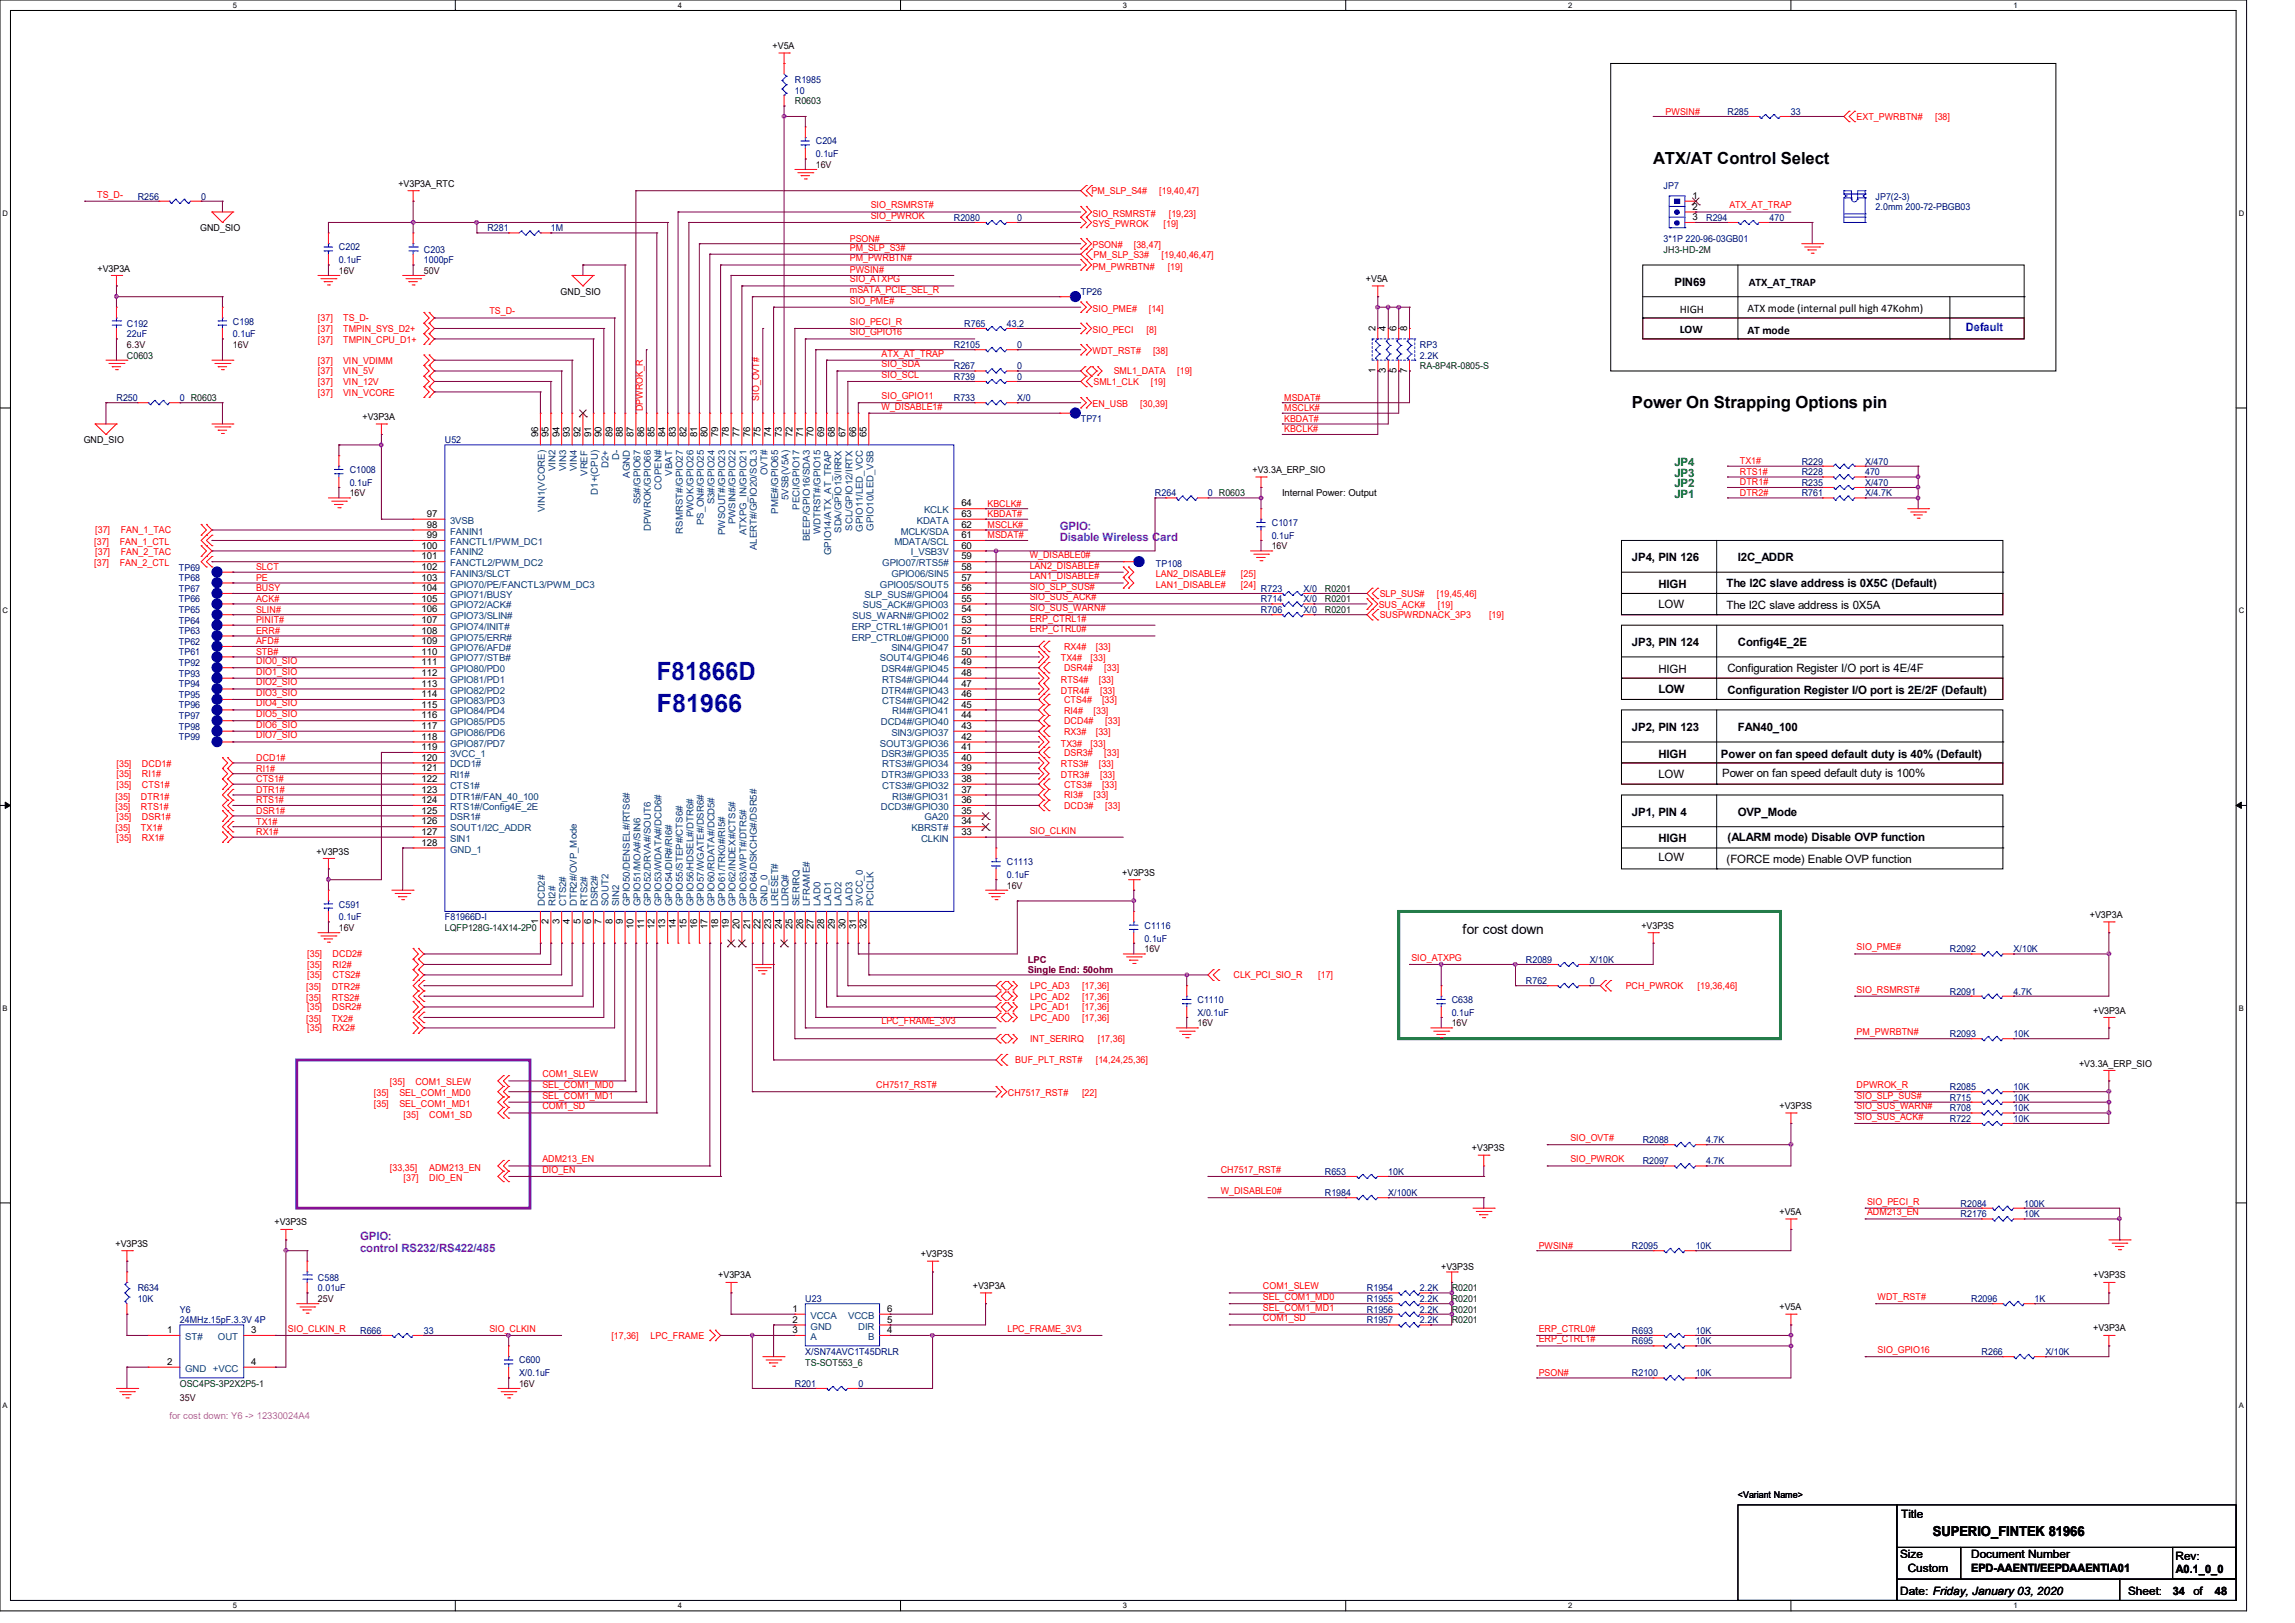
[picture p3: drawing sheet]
<svg xmlns="http://www.w3.org/2000/svg" width="297mm" height="210mm" viewBox="0 0 297 210" stroke-linecap="round" stroke-linejoin="round" font-family="sans-serif">
<defs><g id="words">
<g font-size="3.3" fill="#00f">
<text x="85" y="88">F81866D</text>
<text x="85" y="92.2">F81966</text>
</g>
<g font-size="2.2">
<text x="214" y="21.2">ATX/AT Control Select</text>
<text x="211.2" y="52.7">Power On Strapping Options pin</text>
</g>
<g font-size="1.8">
<text x="189.3" y="120.9">for cost down</text>
<text x="250.2" y="198.7">SUPERIO_FINTEK 81966</text>
</g>
<g font-size="1.5">
<text x="216.7" y="37">PIN69</text>
<text x="217.4" y="40.5">HIGH</text>
<text x="226.1" y="40.3">ATX mode (internal pull high 47Kohm)</text>
<text x="226.3" y="37">ATX_AT_TRAP</text>
<text x="217.4" y="43.1">LOW</text>
<text x="226.1" y="43.2">AT mode</text>
<text x="211.2" y="72.6">JP4, PIN 126</text>
<text x="214.6" y="76.1">HIGH</text>
<text x="223.4" y="75.9">The I2C slave address is 0X5C (Default)</text>
<text x="224.9" y="72.6">I2C_ADDR</text>
<text x="211.2" y="83.7">JP3, PIN 124</text>
<text x="214.6" y="78.7">LOW</text>
<text x="223.4" y="78.8">The I2C slave address is 0X5A</text>
<text x="224.9" y="83.7">Config4E_2E</text>
<text x="214.6" y="87.1">HIGH</text>
<text x="214.6" y="89.7">LOW</text>
<text x="223.6" y="86.9">Configuration Register I/O port is 4E/4F</text>
<text x="223.6" y="89.8">Configuration Register I/O port is 2E/2F (Default)</text>
<text x="211.2" y="94.6">JP2, PIN 123</text>
<text x="224.9" y="94.6">FAN40_100</text>
<text x="214.6" y="98">HIGH</text>
<text x="214.6" y="100.6">LOW</text>
<text x="222.7" y="98">Power on fan speed default duty is 40% (Default)</text>
<text x="222.9" y="100.5">Power on fan speed default duty is 100%</text>
<text x="211.2" y="105.6">JP1, PIN 4</text>
<text x="224.9" y="105.6">OVP_Mode</text>
<text x="214.6" y="109">HIGH</text>
<text x="214.6" y="111.5">LOW</text>
<text x="223.4" y="111.6">(FORCE mode) Enable OVP function</text>
<text x="223.6" y="108.9">(ALARM mode) Disable OVP function</text>
<text x="246" y="196.4">Title</text>
<text x="245.9" y="201.6">Size</text>
<text x="246.9" y="203.4">Custom</text>
<text x="255.1" y="201.6">Document Number</text>
<text x="255.1" y="203.4">EPD-AAENTI/EEPDAAENTIA01</text>
<text x="281.6" y="201.8">Rev:</text>
<text x="281.6" y="203.5">A0.1_0_0</text>
<text x="245.9" y="206.4">Date: Friday, January 03, 2020</text>
<text x="275.4" y="206.4">Sheet:</text>
<text x="281.2" y="206.4">34</text>
<text x="283.9" y="206.4">of</text>
<text x="286.6" y="206.4">48</text>
</g>
<text font-size="1.5" fill="#00f" x="254.4" y="42.9">Default</text>
<g font-size="1.5" fill="#008000">
<text x="216.7" y="61.7">JP3</text>
<text x="216.7" y="64.4">JP1</text>
<text x="216.7" y="60.3">JP4</text>
<text x="216.7" y="63.1">JP2</text>
</g>
<g font-size="1.5" fill="#8000ff">
<text x="137.2" y="68.5">GPIO:</text>
<text x="137.2" y="70.1">Disable Wireless Card</text>
<text x="46.6" y="160.4">GPIO:</text>
<text x="46.6" y="162">control RS232/RS422/485</text>
</g>
<g font-size="1.2">
<text x="100" y="6.3">+V5A</text>
<text x="25.9" y="29.9">GND_SIO</text>
<text x="51.6" y="24.2">+V3P3A_RTC</text>
<text x="219" y="25.7">1</text>
<text x="219" y="27.1">2</text>
<text x="219" y="28.5">3</text>
<text x="12.6" y="35.1">+V3P3A</text>
<text x="72.6" y="38.1">GND_SIO</text>
<text x="176.8" y="36.5">+V5A</text>
<text x="178" y="42.9" transform="rotate(-90 178 42.9)">2</text>
<text x="179.4" y="42.9" transform="rotate(-90 179.4 42.9)">4</text>
<text x="180.7" y="42.9" transform="rotate(-90 180.7 42.9)">6</text>
<text x="182.1" y="42.9" transform="rotate(-90 182.1 42.9)">8</text>
<text x="178" y="48.3" transform="rotate(-90 178 48.3)">1</text>
<text x="179.4" y="48.3" transform="rotate(-90 179.4 48.3)">3</text>
<text x="180.7" y="48.3" transform="rotate(-90 180.7 48.3)">5</text>
<text x="182.1" y="48.3" transform="rotate(-90 182.1 48.3)">7</text>
<text x="10.8" y="57.4">GND_SIO</text>
<text x="46.9" y="54.4">+V3P3A</text>
<text x="69.6" y="56.6" transform="rotate(-90 69.6 56.6)">96</text>
<text x="71" y="56.6" transform="rotate(-90 71 56.6)">95</text>
<text x="72.4" y="56.6" transform="rotate(-90 72.4 56.6)">94</text>
<text x="73.7" y="56.6" transform="rotate(-90 73.7 56.6)">93</text>
<text x="75.1" y="56.6" transform="rotate(-90 75.1 56.6)">92</text>
<text x="76.5" y="56.6" transform="rotate(-90 76.5 56.6)">91</text>
<text x="77.9" y="56.6" transform="rotate(-90 77.9 56.6)">90</text>
<text x="79.2" y="56.6" transform="rotate(-90 79.2 56.6)">89</text>
<text x="80.6" y="56.6" transform="rotate(-90 80.6 56.6)">88</text>
<text x="82" y="56.6" transform="rotate(-90 82 56.6)">87</text>
<text x="83.4" y="56.6" transform="rotate(-90 83.4 56.6)">86</text>
<text x="84.7" y="56.6" transform="rotate(-90 84.7 56.6)">85</text>
<text x="86.1" y="56.6" transform="rotate(-90 86.1 56.6)">84</text>
<text x="87.5" y="56.6" transform="rotate(-90 87.5 56.6)">83</text>
<text x="88.9" y="56.6" transform="rotate(-90 88.9 56.6)">82</text>
<text x="90.2" y="56.6" transform="rotate(-90 90.2 56.6)">81</text>
<text x="91.6" y="56.6" transform="rotate(-90 91.6 56.6)">80</text>
<text x="93" y="56.6" transform="rotate(-90 93 56.6)">79</text>
<text x="94.3" y="56.6" transform="rotate(-90 94.3 56.6)">78</text>
<text x="95.7" y="56.6" transform="rotate(-90 95.7 56.6)">77</text>
<text x="97.1" y="56.6" transform="rotate(-90 97.1 56.6)">76</text>
<text x="98.4" y="56.6" transform="rotate(-90 98.4 56.6)">75</text>
<text x="99.8" y="56.6" transform="rotate(-90 99.8 56.6)">74</text>
<text x="101.2" y="56.6" transform="rotate(-90 101.2 56.6)">73</text>
<text x="102.6" y="56.6" transform="rotate(-90 102.6 56.6)">72</text>
<text x="103.9" y="56.6" transform="rotate(-90 103.9 56.6)">71</text>
<text x="105.3" y="56.6" transform="rotate(-90 105.3 56.6)">70</text>
<text x="106.7" y="56.6" transform="rotate(-90 106.7 56.6)">69</text>
<text x="108" y="56.6" transform="rotate(-90 108 56.6)">68</text>
<text x="109.4" y="56.6" transform="rotate(-90 109.4 56.6)">67</text>
<text x="110.8" y="56.6" transform="rotate(-90 110.8 56.6)">66</text>
<text x="112.1" y="56.6" transform="rotate(-90 112.1 56.6)">65</text>
<text x="124.4" y="65.5">64</text>
<text x="162.1" y="61.2">+V3.3A_ERP_SIO</text>
<text x="165.9" y="64.2">Internal Power: Output</text>
<text x="54.6" y="71">100</text>
<text x="55.2" y="66.9">97</text>
<text x="55.2" y="68.3">98</text>
<text x="55.2" y="69.6">99</text>
<text x="124.4" y="71">60</text>
<text x="124.4" y="69.6">61</text>
<text x="124.4" y="68.3">62</text>
<text x="124.4" y="66.9">63</text>
<text x="54.6" y="72.4">101</text>
<text x="54.6" y="73.7">102</text>
<text x="54.6" y="75.1">103</text>
<text x="54.6" y="76.5">104</text>
<text x="54.6" y="77.9">105</text>
<text x="124.4" y="77.9">55</text>
<text x="124.4" y="76.5">56</text>
<text x="124.4" y="75.1">57</text>
<text x="124.4" y="73.7">58</text>
<text x="124.4" y="72.4">59</text>
<text x="54.6" y="79.2">106</text>
<text x="54.6" y="80.6">107</text>
<text x="54.6" y="82">108</text>
<text x="54.6" y="83.4">109</text>
<text x="124.4" y="83.4">51</text>
<text x="124.4" y="82">52</text>
<text x="124.4" y="80.6">53</text>
<text x="124.4" y="79.2">54</text>
<text x="54.6" y="84.7">110</text>
<text x="54.6" y="86.1">111</text>
<text x="54.6" y="87.5">112</text>
<text x="54.6" y="88.9">113</text>
<text x="124.4" y="88.9">47</text>
<text x="124.4" y="87.5">48</text>
<text x="124.4" y="86.1">49</text>
<text x="124.4" y="84.7">50</text>
<text x="54.6" y="90.2">114</text>
<text x="54.6" y="91.6">115</text>
<text x="54.6" y="93">116</text>
<text x="54.6" y="94.3">117</text>
<text x="54.6" y="95.7">118</text>
<text x="124.4" y="95.7">42</text>
<text x="124.4" y="94.3">43</text>
<text x="124.4" y="93">44</text>
<text x="124.4" y="91.6">45</text>
<text x="124.4" y="90.2">46</text>
<text x="54.6" y="97.1">119</text>
<text x="54.6" y="98.4">120</text>
<text x="54.6" y="99.8">121</text>
<text x="54.6" y="101.2">122</text>
<text x="124.4" y="101.2">38</text>
<text x="124.4" y="99.8">39</text>
<text x="124.4" y="98.4">40</text>
<text x="124.4" y="97.1">41</text>
<text x="54.6" y="102.6">123</text>
<text x="54.6" y="103.9">124</text>
<text x="54.6" y="105.3">125</text>
<text x="54.6" y="106.7">126</text>
<text x="124.4" y="106.7">34</text>
<text x="124.4" y="105.3">35</text>
<text x="124.4" y="103.9">36</text>
<text x="124.4" y="102.6">37</text>
<text x="41" y="110.6">+V3P3S</text>
<text x="54.6" y="108">127</text>
<text x="54.6" y="109.4">128</text>
<text x="124.4" y="108">33</text>
<text x="145.2" y="113.3">+V3P3S</text>
<text x="69.6" y="119.6" transform="rotate(-90 69.6 119.6)">1</text>
<text x="71" y="119.6" transform="rotate(-90 71 119.6)">2</text>
<text x="72.4" y="119.6" transform="rotate(-90 72.4 119.6)">3</text>
<text x="73.7" y="119.6" transform="rotate(-90 73.7 119.6)">4</text>
<text x="75.1" y="119.6" transform="rotate(-90 75.1 119.6)">5</text>
<text x="76.5" y="119.6" transform="rotate(-90 76.5 119.6)">6</text>
<text x="77.9" y="119.6" transform="rotate(-90 77.9 119.6)">7</text>
<text x="79.2" y="119.6" transform="rotate(-90 79.2 119.6)">8</text>
<text x="80.6" y="119.6" transform="rotate(-90 80.6 119.6)">9</text>
<text x="270.5" y="118.8">+V3P3A</text>
<text x="82" y="120.3" transform="rotate(-90 82 120.3)">10</text>
<text x="83.4" y="120.3" transform="rotate(-90 83.4 120.3)">11</text>
<text x="84.7" y="120.3" transform="rotate(-90 84.7 120.3)">12</text>
<text x="86.1" y="120.3" transform="rotate(-90 86.1 120.3)">13</text>
<text x="87.5" y="120.3" transform="rotate(-90 87.5 120.3)">14</text>
<text x="88.9" y="120.3" transform="rotate(-90 88.9 120.3)">15</text>
<text x="90.2" y="120.3" transform="rotate(-90 90.2 120.3)">16</text>
<text x="91.6" y="120.3" transform="rotate(-90 91.6 120.3)">17</text>
<text x="93" y="120.3" transform="rotate(-90 93 120.3)">18</text>
<text x="94.3" y="120.3" transform="rotate(-90 94.3 120.3)">19</text>
<text x="95.7" y="120.3" transform="rotate(-90 95.7 120.3)">20</text>
<text x="97.1" y="120.3" transform="rotate(-90 97.1 120.3)">21</text>
<text x="98.4" y="120.3" transform="rotate(-90 98.4 120.3)">22</text>
<text x="99.8" y="120.3" transform="rotate(-90 99.8 120.3)">23</text>
<text x="101.2" y="120.3" transform="rotate(-90 101.2 120.3)">24</text>
<text x="102.6" y="120.3" transform="rotate(-90 102.6 120.3)">25</text>
<text x="103.9" y="120.3" transform="rotate(-90 103.9 120.3)">26</text>
<text x="105.3" y="120.3" transform="rotate(-90 105.3 120.3)">27</text>
<text x="106.7" y="120.3" transform="rotate(-90 106.7 120.3)">28</text>
<text x="108" y="120.3" transform="rotate(-90 108 120.3)">29</text>
<text x="109.4" y="120.3" transform="rotate(-90 109.4 120.3)">30</text>
<text x="110.8" y="120.3" transform="rotate(-90 110.8 120.3)">31</text>
<text x="112.1" y="120.3" transform="rotate(-90 112.1 120.3)">32</text>
<text x="212.4" y="120.2">+V3P3S</text>
<text x="270.9" y="131.1">+V3P3A</text>
<text x="230.3" y="143.5">+V3P3S</text>
<text x="269.1" y="138">+V3.3A_ERP_SIO</text>
<text x="190.5" y="149">+V3P3S</text>
<text x="14.9" y="161.3">+V3P3S</text>
<text x="35.5" y="158.6">+V3P3S</text>
<text x="230.3" y="157.2">+V5A</text>
<text x="93" y="165.4">+V3P3A</text>
<text x="119.2" y="162.7">+V3P3S</text>
<text x="125.9" y="166.8">+V3P3A</text>
<text x="186.5" y="164.3">+V3P3S</text>
<text x="270.9" y="165.4">+V3P3S</text>
<text x="21.6" y="172.5">1</text>
<text x="32.5" y="172.5">3</text>
<text x="102.6" y="169.8">1</text>
<text x="102.6" y="171.2">2</text>
<text x="102.6" y="172.5">3</text>
<text x="114.8" y="172.5">4</text>
<text x="114.8" y="171.2">5</text>
<text x="114.8" y="169.8">6</text>
<text x="230.3" y="169.5">+V5A</text>
<text x="270.9" y="172.3">+V3P3A</text>
<text x="21.6" y="176.6">2</text>
<text x="32.5" y="176.6">4</text>
<text x="224.9" y="193.8">&lt;Variant Name&gt;</text>
</g>
<g font-size="1.2" fill="#000080">
<text x="102.9" y="10.7">R1985</text>
<text x="102.9" y="12.1">10</text>
<text x="223.6" y="14.9">R285</text>
<text x="231.8" y="14.9">33</text>
<text x="105.6" y="18.7">C204</text>
<text x="105.6" y="20.3">0.1uF</text>
<text x="17.8" y="25.8">R256</text>
<text x="26" y="25.8">0</text>
<text x="63.1" y="29.9">R281</text>
<text x="71.3" y="29.9">1M</text>
<text x="123.4" y="28.6">R2080</text>
<text x="131.7" y="28.6">0</text>
<text x="215.3" y="24.4">JP7</text>
<text x="220.8" y="28.6">R294</text>
<text x="229" y="28.6">470</text>
<text x="242.7" y="25.8">JP7(2-3)</text>
<text x="242.7" y="27.2">2.0mm 200-72-PBGB03</text>
<text x="43.9" y="32.4">C202</text>
<text x="43.9" y="34">0.1uF</text>
<text x="54.9" y="32.7">C203</text>
<text x="54.9" y="34">1000pF</text>
<text x="215.3" y="31.3">3*1P 220-96-03GB01</text>
<text x="30.1" y="42">C198</text>
<text x="139.9" y="38.1">TP26</text>
<text x="16.4" y="42.3">C192</text>
<text x="16.4" y="43.6">22uF</text>
<text x="30.1" y="43.6">0.1uF</text>
<text x="123.4" y="47.8">R267</text>
<text x="123.4" y="45">R2105</text>
<text x="124.8" y="42.3">R765</text>
<text x="130.3" y="42.3">43.2</text>
<text x="131.7" y="47.8">0</text>
<text x="131.7" y="45">0</text>
<text x="183.8" y="45">RP3</text>
<text x="183.8" y="46.4">2.2K</text>
<text x="15.1" y="51.9">R250</text>
<text x="23.3" y="51.9">0 R0603</text>
<text x="123.4" y="51.9">R733</text>
<text x="123.4" y="49.1">R739</text>
<text x="131.7" y="51.9">X/0</text>
<text x="131.7" y="49.1">0</text>
<text x="57.6" y="57.4">U52</text>
<text x="139.9" y="54.6">TP71</text>
<text x="45.3" y="61.2">C1008</text>
<text x="45.3" y="62.9">0.1uF</text>
<text x="149.5" y="64.2">R264</text>
<text x="156.3" y="64.2">0 R0603</text>
<text x="233.2" y="61.5">R228</text>
<text x="233.2" y="64.2">R761</text>
<text x="233.2" y="62.9">R235</text>
<text x="233.2" y="60.1">R229</text>
<text x="241.4" y="61.5">470</text>
<text x="241.4" y="64.2">X/4.7K</text>
<text x="241.4" y="62.9">X/470</text>
<text x="241.4" y="60.1">X/470</text>
<text x="164.6" y="68.1">C1017</text>
<text x="164.6" y="69.7">0.1uF</text>
<text x="23.2" y="73.8">TP69</text>
<text x="23.2" y="76.6">TP67</text>
<text x="23.2" y="77.9">TP66</text>
<text x="23.2" y="75.2">TP68</text>
<text x="149.6" y="73.4">TP108</text>
<text x="163.2" y="76.6">R723</text>
<text x="163.2" y="77.9">R714</text>
<text x="168.7" y="76.6">X/0</text>
<text x="168.7" y="77.9">X/0</text>
<text x="23.2" y="79.3">TP65</text>
<text x="23.2" y="82">TP63</text>
<text x="23.2" y="80.7">TP64</text>
<text x="23.2" y="83.4">TP62</text>
<text x="163.2" y="79.3">R706</text>
<text x="168.7" y="79.3">X/0</text>
<text x="23.2" y="86.1">TP92</text>
<text x="23.2" y="87.5">TP93</text>
<text x="23.2" y="88.9">TP94</text>
<text x="23.2" y="84.8">TP61</text>
<text x="23.2" y="94.4">TP98</text>
<text x="23.2" y="95.8">TP99</text>
<text x="23.2" y="90.3">TP95</text>
<text x="23.2" y="91.7">TP96</text>
<text x="23.2" y="93">TP97</text>
<text x="130.3" y="112">C1113</text>
<text x="130.3" y="113.6">0.1uF</text>
<text x="43.9" y="117.4">C591</text>
<text x="43.9" y="119.1">0.1uF</text>
<text x="57.6" y="119.1">F81966D-I</text>
<text x="148.1" y="120.2">C1116</text>
<text x="148.1" y="121.8">0.1uF</text>
<text x="197.5" y="124.6">R2089</text>
<text x="205.7" y="124.6">X/10K</text>
<text x="252.3" y="123.2">R2092</text>
<text x="260.6" y="123.2">X/10K</text>
<text x="155" y="129.8">C1110</text>
<text x="155" y="131.4">X/0.1uF</text>
<text x="187.9" y="129.8">C638</text>
<text x="187.9" y="131.4">0.1uF</text>
<text x="197.5" y="127.3">R762</text>
<text x="205.7" y="127.3">0</text>
<text x="252.3" y="128.7">R2091</text>
<text x="260.6" y="128.7">4.7K</text>
<text x="252.3" y="134.2">R2093</text>
<text x="260.6" y="134.2">10K</text>
<text x="252.3" y="142.4">R715</text>
<text x="252.3" y="143.8">R708</text>
<text x="252.3" y="141">R2085</text>
<text x="260.6" y="142.4">10K</text>
<text x="260.6" y="143.8">10K</text>
<text x="260.6" y="141">10K</text>
<text x="212.6" y="147.9">R2088</text>
<text x="220.8" y="147.9">4.7K</text>
<text x="252.3" y="145.2">R722</text>
<text x="260.6" y="145.2">10K</text>
<text x="171.4" y="152">R653</text>
<text x="171.4" y="154.7">R1984</text>
<text x="179.7" y="152">10K</text>
<text x="179.7" y="154.7">X/100K</text>
<text x="212.6" y="150.6">R2097</text>
<text x="220.8" y="150.6">4.7K</text>
<text x="211.2" y="161.6">R2095</text>
<text x="219.4" y="161.6">10K</text>
<text x="253.7" y="156.1">R2084</text>
<text x="253.7" y="157.5">R2176</text>
<text x="262" y="156.1">100K</text>
<text x="262" y="157.5">10K</text>
<text x="17.8" y="167.1">R634</text>
<text x="41.1" y="165.7">C588</text>
<text x="41.1" y="167.1">0.01uF</text>
<text x="176.9" y="167.1">R1954</text>
<text x="183.8" y="167.1">2.2K</text>
<text x="17.8" y="168.4">10K</text>
<text x="23.3" y="169.8">Y6</text>
<text x="23.3" y="171.2">24MHz.15pF.3.3V 4P</text>
<text x="46.6" y="172.6">R666</text>
<text x="54.9" y="172.6">33</text>
<text x="104.2" y="168.4">U23</text>
<text x="176.9" y="168.4">R1955</text>
<text x="176.9" y="169.8">R1956</text>
<text x="176.9" y="171.2">R1957</text>
<text x="183.8" y="168.4">2.2K</text>
<text x="183.8" y="169.8">2.2K</text>
<text x="183.8" y="171.2">2.2K</text>
<text x="211.2" y="173.9">R695</text>
<text x="211.2" y="172.6">R693</text>
<text x="219.4" y="173.9">10K</text>
<text x="219.4" y="172.6">10K</text>
<text x="255.1" y="168.4">R2096</text>
<text x="263.3" y="168.4">1K</text>
<text x="67.2" y="176.4">C600</text>
<text x="67.2" y="178.1">X/0.1uF</text>
<text x="102.9" y="179.4">R201</text>
<text x="104.2" y="175.3">X/SN74AVC1T45DRLR</text>
<text x="111.1" y="179.4">0</text>
<text x="211.2" y="178.1">R2100</text>
<text x="219.4" y="178.1">10K</text>
<text x="256.4" y="175.3">R266</text>
<text x="264.7" y="175.3">X/10K</text>
</g>
<g font-size="1.2" fill="#004000">
<text x="102.9" y="13.5">R0603</text>
<text x="215.3" y="32.7">JH3-HD-2M</text>
<text x="16.4" y="46.4">C0603</text>
<text x="183.8" y="47.8">RA-8P4R-0805-S</text>
<text x="171.4" y="76.6">R0201</text>
<text x="171.4" y="77.9">R0201</text>
<text x="171.4" y="79.3">R0201</text>
<text x="57.6" y="120.4">LQFP128G-14X14-2P0</text>
<text x="187.9" y="167.1">R0201</text>
<text x="187.9" y="168.4">R0201</text>
<text x="187.9" y="169.8">R0201</text>
<text x="187.9" y="171.2">R0201</text>
<text x="23.3" y="179.4">OSC4PS-3P2X2P5-1</text>
<text x="104.2" y="176.7">TS-SOT553_6</text>
</g>
<g font-size="1.2" fill="#f00">
<text x="215.6" y="14.8">PWSIN#</text>
<text x="240.3" y="15.5">EXT_PWRBTN#</text>
<text x="250.4" y="15.5">[38]</text>
<text x="12.6" y="25.6">TS_D-</text>
<text x="112.7" y="28.3">SIO_PWROK</text>
<text x="112.7" y="27">SIO_RSMRST#</text>
<text x="141.3" y="25.1">PM_SLP_S4#</text>
<text x="141.4" y="28">SIO_RSMRST#</text>
<text x="141.4" y="29.4">SYS_PWROK</text>
<text x="150" y="25.1">[19,40,47]</text>
<text x="150.6" y="29.4">[19]</text>
<text x="151.3" y="28">[19,23]</text>
<text x="223.8" y="27">ATX_AT_TRAP</text>
<text x="110" y="33.8">PM_PWRBTN#</text>
<text x="110" y="35.4">PWSIN#</text>
<text x="110" y="31.3">PSON#</text>
<text x="110" y="32.4">PM_SLP_S3#</text>
<text x="141.4" y="32.1">PSON#</text>
<text x="141.4" y="34.9">PM_PWRBTN#</text>
<text x="141.5" y="33.4">PM_SLP_S3#</text>
<text x="146.7" y="32.1">[38,47]</text>
<text x="150.3" y="33.4">[19,40,46,47]</text>
<text x="151.1" y="34.9">[19]</text>
<text x="41.1" y="41.6">[37]</text>
<text x="44.4" y="41.6">TS_D-</text>
<text x="63.3" y="40.7">TS_D-</text>
<text x="110" y="36.5">SIO_ATXPG</text>
<text x="110" y="39.3">SIO_PME#</text>
<text x="110" y="37.9">mSATA_PCIE_SEL_R</text>
<text x="141.4" y="40.3">SIO_PME#</text>
<text x="148.7" y="40.3">[14]</text>
<text x="41.1" y="47.1">[37]</text>
<text x="41.1" y="44.3">[37]</text>
<text x="41.1" y="43">[37]</text>
<text x="44.4" y="47.1">VIN_VDIMM</text>
<text x="44.4" y="44.3">TMPIN_CPU_D1+</text>
<text x="44.4" y="43">TMPIN_SYS_D2+</text>
<text x="110" y="43.4">SIO_GPIO16</text>
<text x="110" y="42">SIO_PECI_R</text>
<text x="114.1" y="47.5">SIO_SDA</text>
<text x="114.1" y="46.1">ATX_AT_TRAP</text>
<text x="141.4" y="43.1">SIO_PECI</text>
<text x="141.4" y="45.8">WDT_RST#</text>
<text x="148.4" y="43.1">[8]</text>
<text x="149.2" y="45.8">[38]</text>
<text x="41.1" y="51.2">[37]</text>
<text x="41.1" y="48.4">[37]</text>
<text x="41.1" y="49.8">[37]</text>
<text x="44.4" y="51.2">VIN_VCORE</text>
<text x="44.4" y="48.4">VIN_5V</text>
<text x="44.4" y="49.8">VIN_12V</text>
<text x="83.2" y="53.2" transform="rotate(-90 83.2 53.2)">DPWROK_R</text>
<text x="98.3" y="51.9" transform="rotate(-90 98.3 51.9)">SIO_OVT#</text>
<text x="114.1" y="53">W_DISABLE1#</text>
<text x="114.1" y="48.9">SIO_SCL</text>
<text x="114.1" y="51.6">SIO_GPIO11</text>
<text x="141.4" y="52.7">EN_USB</text>
<text x="141.5" y="49.8">SML1_CLK</text>
<text x="144.1" y="48.4">SML1_DATA</text>
<text x="147.6" y="52.7">[30,39]</text>
<text x="148.9" y="49.8">[19]</text>
<text x="152.4" y="48.4">[19]</text>
<text x="166.2" y="51.9">MSDAT#</text>
<text x="166.2" y="53.2">MSCLK#</text>
<text x="166.2" y="54.6">KBDAT#</text>
<text x="166.2" y="56">KBCLK#</text>
<text x="127.8" y="65.6">KBCLK#</text>
<text x="225.2" y="64.2">DTR2#</text>
<text x="225.2" y="61.5">RTS1#</text>
<text x="225.2" y="60.1">TX1#</text>
<text x="225.2" y="62.8">DTR1#</text>
<text x="12.2" y="70.5">[37]</text>
<text x="12.3" y="69">[37]</text>
<text x="12.3" y="71.8">[37]</text>
<text x="15.5" y="70.5">FAN_1_CTL</text>
<text x="15.6" y="69">FAN_1_TAC</text>
<text x="15.6" y="71.8">FAN_2_TAC</text>
<text x="127.8" y="68.3">MSCLK#</text>
<text x="127.8" y="69.7">MSDAT#</text>
<text x="127.8" y="66.9">KBDAT#</text>
<text x="12.2" y="73.3">[37]</text>
<text x="15.5" y="73.3">FAN_2_CTL</text>
<text x="33.1" y="77.9">ACK#</text>
<text x="33.1" y="76.5">BUSY</text>
<text x="33.1" y="75.2">PE</text>
<text x="33.1" y="73.8">SLCT</text>
<text x="133.3" y="75">LAN1_DISABLE#</text>
<text x="133.3" y="73.6">LAN2_DISABLE#</text>
<text x="133.3" y="72.2">W_DISABLE0#</text>
<text x="133.3" y="77.7">SIO_SUS_ACK#</text>
<text x="133.3" y="76.3">SIO_SLP_SUS#</text>
<text x="149.6" y="74.6">LAN2_DISABLE#</text>
<text x="149.6" y="76">LAN1_DISABLE#</text>
<text x="160.6" y="74.6">[25]</text>
<text x="160.6" y="76">[24]</text>
<text x="178.6" y="77.3">SLP_SUS#</text>
<text x="186" y="77.3">[19,45,46]</text>
<text x="33.1" y="80.6">PINIT#</text>
<text x="33.1" y="79.3">SLIN#</text>
<text x="33.1" y="83.4">AFD#</text>
<text x="33.1" y="82">ERR#</text>
<text x="133.3" y="81.8">ERP_CTRL0#</text>
<text x="133.3" y="80.4">ERP_CTRL1#</text>
<text x="133.3" y="79.1">SIO_SUS_WARN#</text>
<text x="178.4" y="78.7">SUS_ACK#</text>
<text x="178.6" y="80">SUSPWRDNACK_3P3</text>
<text x="186.1" y="78.7">[19]</text>
<text x="192.7" y="80">[19]</text>
<text x="33.1" y="88.7">DIO2_SIO</text>
<text x="33.1" y="87.3">DIO1_SIO</text>
<text x="33.1" y="85.9">DIO0_SIO</text>
<text x="33.1" y="84.8">STB#</text>
<text x="137.3" y="85.6">TX4#</text>
<text x="137.3" y="88.3">RTS4#</text>
<text x="137.3" y="89.7">DTR4#</text>
<text x="137.7" y="84.1">RX4#</text>
<text x="137.7" y="86.9">DSR4#</text>
<text x="141.1" y="85.6">[33]</text>
<text x="141.8" y="84.1">[33]</text>
<text x="142.2" y="88.3">[33]</text>
<text x="142.4" y="89.7">[33]</text>
<text x="142.9" y="86.9">[33]</text>
<text x="33.1" y="91.4">DIO4_SIO</text>
<text x="33.1" y="90">DIO3_SIO</text>
<text x="33.1" y="94.1">DIO6_SIO</text>
<text x="33.1" y="95.5">DIO7_SIO</text>
<text x="33.1" y="92.8">DIO5_SIO</text>
<text x="137.7" y="93.7">DCD4#</text>
<text x="137.7" y="95.1">RX3#</text>
<text x="137.7" y="91">CTS4#</text>
<text x="137.7" y="92.3">RI4#</text>
<text x="141.5" y="92.3">[33]</text>
<text x="141.8" y="95.1">[33]</text>
<text x="142.6" y="91">[33]</text>
<text x="143" y="93.7">[33]</text>
<text x="15.1" y="99.2">[35]</text>
<text x="15.1" y="100.6">[35]</text>
<text x="15.1" y="101.9">[35]</text>
<text x="18.4" y="99.2">DCD1#</text>
<text x="18.4" y="100.6">RI1#</text>
<text x="18.4" y="101.9">CTS1#</text>
<text x="33.1" y="99.9">RI1#</text>
<text x="33.1" y="98.5">DCD1#</text>
<text x="33.1" y="101.2">CTS1#</text>
<text x="137.3" y="96.6">TX3#</text>
<text x="137.3" y="99.3">RTS3#</text>
<text x="137.3" y="100.7">DTR3#</text>
<text x="137.7" y="97.8">DSR3#</text>
<text x="137.7" y="101.9">CTS3#</text>
<text x="141.1" y="96.6">[33]</text>
<text x="142.2" y="99.3">[33]</text>
<text x="142.4" y="100.7">[33]</text>
<text x="142.6" y="101.9">[33]</text>
<text x="142.9" y="97.8">[33]</text>
<text x="14.9" y="103.5">[35]</text>
<text x="14.9" y="104.8">[35]</text>
<text x="14.9" y="107.6">[35]</text>
<text x="15.1" y="106">[35]</text>
<text x="18.2" y="103.5">DTR1#</text>
<text x="18.2" y="104.8">RTS1#</text>
<text x="18.2" y="107.6">TX1#</text>
<text x="18.4" y="106">DSR1#</text>
<text x="33.1" y="102.6">DTR1#</text>
<text x="33.1" y="104">RTS1#</text>
<text x="33.1" y="106.7">TX1#</text>
<text x="33.1" y="105.3">DSR1#</text>
<text x="133.3" y="107.9">SIO_CLKIN</text>
<text x="137.7" y="104.7">DCD3#</text>
<text x="137.7" y="103.3">RI3#</text>
<text x="141.5" y="103.3">[33]</text>
<text x="143" y="104.7">[33]</text>
<text x="15.1" y="108.8">[35]</text>
<text x="18.4" y="108.8">RX1#</text>
<text x="33.1" y="108.1">RX1#</text>
<text x="39.8" y="123.9">[35]</text>
<text x="39.8" y="125.3">[35]</text>
<text x="43.1" y="123.9">DCD2#</text>
<text x="43.1" y="125.3">RI2#</text>
<text x="182.7" y="124.3">SIO_ATXPG</text>
<text x="240.3" y="123">SIO_PME#</text>
<text x="39.6" y="129.5">[35]</text>
<text x="39.6" y="128.1">[35]</text>
<text x="39.8" y="126.6">[35]</text>
<text x="39.8" y="130.7">[35]</text>
<text x="42.9" y="129.5">RTS2#</text>
<text x="42.9" y="128.1">DTR2#</text>
<text x="43.1" y="126.6">CTS2#</text>
<text x="43.1" y="130.7">DSR2#</text>
<text x="133.3" y="130.7">LPC_AD1</text>
<text x="133.3" y="129.4">LPC_AD2</text>
<text x="133.3" y="128">LPC_AD3</text>
<text x="140" y="130.7">[17,36]</text>
<text x="140" y="129.4">[17,36]</text>
<text x="140" y="128">[17,36]</text>
<text x="159.6" y="126.6">CLK_PCI_SIO_R</text>
<text x="170.6" y="126.6">[17]</text>
<text x="210.4" y="128">PCH_PWROK</text>
<text x="219.7" y="128">[19,36,46]</text>
<text x="240.3" y="128.4">SIO_RSMRST#</text>
<text x="39.6" y="132.2">[35]</text>
<text x="39.8" y="133.5">[35]</text>
<text x="42.9" y="132.2">TX2#</text>
<text x="43.1" y="133.5">RX2#</text>
<text x="114.1" y="132.5">LPC_FRAME_3V3</text>
<text x="131.4" y="137.6">BUF_PLT_RST#</text>
<text x="133.3" y="134.9">INT_SERIRQ</text>
<text x="133.3" y="132.1">LPC_AD0</text>
<text x="140" y="132.1">[17,36]</text>
<text x="141.8" y="137.6">[14,24,25,36]</text>
<text x="142.1" y="134.9">[17,36]</text>
<text x="240.3" y="133.9">PM_PWRBTN#</text>
<text x="48.4" y="141.9">[35]</text>
<text x="48.4" y="143.2">[35]</text>
<text x="50.5" y="140.5">[35]</text>
<text x="51.7" y="141.9">SEL_COM1_MD0</text>
<text x="51.7" y="143.2">SEL_COM1_MD1</text>
<text x="53.8" y="140.5">COM1_SLEW</text>
<text x="70.2" y="139.4">COM1_SLEW</text>
<text x="70.2" y="140.8">SEL_COM1_MD0</text>
<text x="70.2" y="142.2">SEL_COM1_MD1</text>
<text x="70.2" y="143.6">COM1_SD</text>
<text x="113.4" y="140.8">CH7517_RST#</text>
<text x="130.4" y="141.9">CH7517_RST#</text>
<text x="140" y="141.9">[22]</text>
<text x="240.3" y="140.8">DPWROK_R</text>
<text x="240.3" y="143.6">SIO_SUS_WARN#</text>
<text x="240.3" y="142.2">SIO_SLP_SUS#</text>
<text x="52.2" y="144.6">[35]</text>
<text x="55.5" y="144.6">COM1_SD</text>
<text x="203.2" y="147.7">SIO_OVT#</text>
<text x="240.3" y="144.9">SIO_SUS_ACK#</text>
<text x="50.5" y="151.5">[33,35]</text>
<text x="52.2" y="152.8">[37]</text>
<text x="55.5" y="151.5">ADM213_EN</text>
<text x="55.5" y="152.8">DIO_EN</text>
<text x="70.2" y="150.4">ADM213_EN</text>
<text x="70.2" y="151.8">DIO_EN</text>
<text x="158" y="151.8">CH7517_RST#</text>
<text x="158" y="154.5">W_DISABLE0#</text>
<text x="203.2" y="150.4">SIO_PWROK</text>
<text x="241.6" y="155.9">SIO_PECI_R</text>
<text x="199.1" y="161.6">PWSIN#</text>
<text x="241.6" y="157.3">ADM213_EN</text>
<text x="163.4" y="166.8">COM1_SLEW</text>
<text x="37.3" y="172.3">SIO_CLKIN_R</text>
<text x="63.3" y="172.3">SIO_CLKIN</text>
<text x="79.1" y="173.3">[17,36]</text>
<text x="84.2" y="173.3">LPC_FRAME</text>
<text x="130.4" y="172.3">LPC_FRAME_3V3</text>
<text x="163.4" y="168.2">SEL_COM1_MD0</text>
<text x="163.4" y="169.6">SEL_COM1_MD1</text>
<text x="163.4" y="171">COM1_SD</text>
<text x="199.1" y="173.7">ERP_CTRL1#</text>
<text x="199.1" y="172.3">ERP_CTRL0#</text>
<text x="243" y="168.2">WDT_RST#</text>
<text x="199.1" y="178.1">PSON#</text>
<text x="243" y="175.1">SIO_GPIO16</text>
</g>
<g font-size="1.2" fill="#400000">
<text x="105.6" y="21.7">16V</text>
<text x="43.9" y="35.4">16V</text>
<text x="54.9" y="35.4">50V</text>
<text x="16.4" y="45">6.3V</text>
<text x="30.1" y="45">16V</text>
<text x="45.3" y="64.2">16V</text>
<text x="164.6" y="71.1">16V</text>
<text x="130.3" y="115">16V</text>
<text x="43.9" y="120.4">16V</text>
<text x="148.1" y="123.2">16V</text>
<text x="155" y="132.8">16V</text>
<text x="187.9" y="132.8">16V</text>
<text x="41.1" y="168.4">25V</text>
<text x="67.2" y="179.4">16V</text>
<text x="23.3" y="181.2">35V</text>
</g>
<g font-size="1.2" fill="#004080">
<text x="80.1" y="59.6" transform="rotate(-90 80.1 59.6)">D-</text>
<text x="71.9" y="61" transform="rotate(-90 71.9 61)">VIN2</text>
<text x="73.3" y="61" transform="rotate(-90 73.3 61)">VIN3</text>
<text x="74.6" y="61" transform="rotate(-90 74.6 61)">VIN4</text>
<text x="76" y="61.6" transform="rotate(-90 76 61.6)">VREF</text>
<text x="77.4" y="64" transform="rotate(-90 77.4 64)">D1+(CPU)</text>
<text x="78.7" y="60.5" transform="rotate(-90 78.7 60.5)">D2+</text>
<text x="81.5" y="61.8" transform="rotate(-90 81.5 61.8)">AGND</text>
<text x="82.9" y="65.3" transform="rotate(-90 82.9 65.3)">S5#/GPIO67</text>
<text x="85.6" y="63.4" transform="rotate(-90 85.6 63.4)">COPEN#</text>
<text x="87" y="61.6" transform="rotate(-90 87 61.6)">VBAT</text>
<text x="92.5" y="65.3" transform="rotate(-90 92.5 65.3)">S3#/GPIO24</text>
<text x="99.3" y="61.5" transform="rotate(-90 99.3 61.5)">OVT#</text>
<text x="102.1" y="64.7" transform="rotate(-90 102.1 64.7)">5VSB(V5A)</text>
<text x="103.5" y="66" transform="rotate(-90 103.5 66)">PECI/GPIO17</text>
<text x="58.2" y="67.8">3VSB</text>
<text x="58.2" y="69.2">FANIN1</text>
<text x="58.2" y="70.5">FANCTL1/PWM_DC1</text>
<text x="58.2" y="71.9">FANIN2</text>
<text x="70.5" y="66.3" transform="rotate(-90 70.5 66.3)">VIN1(VCORE)</text>
<text x="84.2" y="68.7" transform="rotate(-90 84.2 68.7)">DPWROK/GPIO66</text>
<text x="88.3" y="69" transform="rotate(-90 88.3 69)">RSMRST#/GPIO27</text>
<text x="89.7" y="66.9" transform="rotate(-90 89.7 66.9)">PWOK/GPIO26</text>
<text x="91.1" y="68" transform="rotate(-90 91.1 68)">PS_ON#/GPIO25</text>
<text x="93.9" y="69.3" transform="rotate(-90 93.9 69.3)">PWSOUT#/GPIO23</text>
<text x="95.2" y="67.9" transform="rotate(-90 95.2 67.9)">PWSIN#/GPIO22</text>
<text x="96.6" y="69.3" transform="rotate(-90 96.6 69.3)">ATXPG_IN/GPIO21</text>
<text x="98" y="71.2" transform="rotate(-90 98 71.2)">ALERT#/GPIO20/SCL3</text>
<text x="100.7" y="66.5" transform="rotate(-90 100.7 66.5)">PME#/GPIO65</text>
<text x="104.8" y="70.1" transform="rotate(-90 104.8 70.1)">BEEP/GPIO16/SDA3</text>
<text x="106.2" y="69.1" transform="rotate(-90 106.2 69.1)">WDTRST#/GPIO15</text>
<text x="107.6" y="71.8" transform="rotate(-90 107.6 71.8)">GPIO14/ATX_AT_TRAP</text>
<text x="108.9" y="69" transform="rotate(-90 108.9 69)">SDA/GPIO13/IRRX</text>
<text x="110.3" y="68.7" transform="rotate(-90 110.3 68.7)">SCL/GPIO12/IRTX</text>
<text x="111.7" y="68.8" transform="rotate(-90 111.7 68.8)">GPIO11/LED_VCC</text>
<text x="113" y="68.7" transform="rotate(-90 113 68.7)">GPIO10/LED_VSB</text>
<text x="115.8" y="70.5">MDATA/SCL</text>
<text x="116.6" y="69.2">MCLK/SDA</text>
<text x="117.9" y="71.9">I_VSB3V</text>
<text x="118.7" y="67.8">KDATA</text>
<text x="119.6" y="66.4">KCLK</text>
<text x="58.2" y="73.3">FANCTL2/PWM_DC2</text>
<text x="58.2" y="74.6">FANIN3/SLCT</text>
<text x="58.2" y="76">GPIO70/PE/FANCTL3/PWM_DC3</text>
<text x="58.2" y="77.4">GPIO71/BUSY</text>
<text x="111.9" y="77.4">SLP_SUS#/GPIO04</text>
<text x="113.9" y="76">GPIO05/SOUT5</text>
<text x="114.2" y="73.3">GPIO07/RTS5#</text>
<text x="115.4" y="74.6">GPIO06/SIN5</text>
<text x="58.2" y="78.7">GPIO72/ACK#</text>
<text x="58.2" y="80.1">GPIO73/SLIN#</text>
<text x="58.2" y="81.5">GPIO74/INIT#</text>
<text x="58.2" y="82.9">GPIO75/ERR#</text>
<text x="110.2" y="82.9">ERP_CTRL0#/GPIO00</text>
<text x="110.2" y="81.5">ERP_CTRL1#/GPIO01</text>
<text x="110.3" y="80.1">SUS_WARN#/GPIO02</text>
<text x="111.7" y="78.7">SUS_ACK#/GPIO03</text>
<text x="58.2" y="84.2">GPIO76/AFD#</text>
<text x="58.2" y="85.6">GPIO77/STB#</text>
<text x="58.2" y="87">GPIO80/PD0</text>
<text x="58.2" y="88.3">GPIO81/PD1</text>
<text x="58.2" y="89.7">GPIO82/PD2</text>
<text x="113.9" y="85.6">SOUT4/GPIO46</text>
<text x="114.1" y="89.7">DTR4#/GPIO43</text>
<text x="114.1" y="87">DSR4#/GPIO45</text>
<text x="114.2" y="88.3">RTS4#/GPIO44</text>
<text x="115.4" y="84.2">SIN4/GPIO47</text>
<text x="58.2" y="91.1">GPIO83/PD3</text>
<text x="58.2" y="92.5">GPIO84/PD4</text>
<text x="58.2" y="93.9">GPIO85/PD5</text>
<text x="58.2" y="95.2">GPIO86/PD6</text>
<text x="114" y="93.9">DCD4#/GPIO40</text>
<text x="114.2" y="91.1">CTS4#/GPIO42</text>
<text x="115.4" y="95.2">SIN3/GPIO37</text>
<text x="115.5" y="92.5">RI4#/GPIO41</text>
<text x="58.2" y="96.6">GPIO87/PD7</text>
<text x="58.2" y="98">3VCC_1</text>
<text x="58.2" y="99.3">DCD1#</text>
<text x="58.2" y="100.7">RI1#</text>
<text x="113.9" y="96.6">SOUT3/GPIO36</text>
<text x="114.1" y="100.7">DTR3#/GPIO33</text>
<text x="114.1" y="98">DSR3#/GPIO35</text>
<text x="114.2" y="99.3">RTS3#/GPIO34</text>
<text x="58.2" y="102.1">CTS1#</text>
<text x="58.2" y="103.5">DTR1#/FAN_40_100</text>
<text x="58.2" y="104.8">RTS1#/Config4E_2E</text>
<text x="58.2" y="106.2">DSR1#</text>
<text x="58.2" y="107.6">SOUT1/I2C_ADDR</text>
<text x="114" y="104.8">DCD3#/GPIO30</text>
<text x="114.2" y="102.1">CTS3#/GPIO32</text>
<text x="115.5" y="103.5">RI3#/GPIO31</text>
<text x="118" y="107.6">KBRST#</text>
<text x="119.6" y="106.2">GA20</text>
<text x="58.2" y="108.9">SIN1</text>
<text x="58.2" y="110.3">GND_1</text>
<text x="119.2" y="108.9">CLKIN</text>
<text x="70.5" y="117.3" transform="rotate(-90 70.5 117.3)">DCD2#</text>
<text x="71.9" y="117.3" transform="rotate(-90 71.9 117.3)">RI2#</text>
<text x="73.3" y="117.3" transform="rotate(-90 73.3 117.3)">CTS2#</text>
<text x="74.6" y="117.3" transform="rotate(-90 74.6 117.3)">DTR2#/OVP_Mode</text>
<text x="76" y="117.3" transform="rotate(-90 76 117.3)">RTS2#</text>
<text x="77.4" y="117.3" transform="rotate(-90 77.4 117.3)">DSR2#</text>
<text x="78.7" y="117.3" transform="rotate(-90 78.7 117.3)">SOUT2</text>
<text x="80.1" y="117.3" transform="rotate(-90 80.1 117.3)">SIN2</text>
<text x="81.5" y="117.3" transform="rotate(-90 81.5 117.3)">GPIO50/DENSEL#/RTS6#</text>
<text x="82.9" y="117.3" transform="rotate(-90 82.9 117.3)">GPIO51/MOA#/SIN6</text>
<text x="84.2" y="117.3" transform="rotate(-90 84.2 117.3)">GPIO52/DRVA#/SOUT6</text>
<text x="85.6" y="117.3" transform="rotate(-90 85.6 117.3)">GPIO53/WDATA#/DCD6#</text>
<text x="87" y="117.3" transform="rotate(-90 87 117.3)">GPIO54/DIR#/RI6#</text>
<text x="88.3" y="117.3" transform="rotate(-90 88.3 117.3)">GPIO55/STEP#/CTS6#</text>
<text x="89.7" y="117.3" transform="rotate(-90 89.7 117.3)">GPIO56/HDSEL#/DTR6#</text>
<text x="91.1" y="117.3" transform="rotate(-90 91.1 117.3)">GPIO57/WGATE#/DSR6#</text>
<text x="92.5" y="117.3" transform="rotate(-90 92.5 117.3)">GPIO60/RDATA#/DCD5#</text>
<text x="93.9" y="117.3" transform="rotate(-90 93.9 117.3)">GPIO61/TRK0#/RI5#</text>
<text x="95.2" y="117.3" transform="rotate(-90 95.2 117.3)">GPIO62/INDEX#/CTS5#</text>
<text x="96.6" y="117.3" transform="rotate(-90 96.6 117.3)">GPIO63/WPT#/DTR5#</text>
<text x="98" y="117.3" transform="rotate(-90 98 117.3)">GPIO64/DSKCHG#/DSR5#</text>
<text x="99.3" y="117.3" transform="rotate(-90 99.3 117.3)">GND_0</text>
<text x="100.7" y="117.3" transform="rotate(-90 100.7 117.3)">LRESET#</text>
<text x="102.1" y="117.3" transform="rotate(-90 102.1 117.3)">LDRQ#</text>
<text x="103.5" y="117.3" transform="rotate(-90 103.5 117.3)">SERIRQ</text>
<text x="104.8" y="117.3" transform="rotate(-90 104.8 117.3)">LFRAME#</text>
<text x="106.2" y="117.3" transform="rotate(-90 106.2 117.3)">LAD0</text>
<text x="107.6" y="117.3" transform="rotate(-90 107.6 117.3)">LAD1</text>
<text x="108.9" y="117.3" transform="rotate(-90 108.9 117.3)">LAD2</text>
<text x="110.3" y="117.3" transform="rotate(-90 110.3 117.3)">LAD3</text>
<text x="111.7" y="117.3" transform="rotate(-90 111.7 117.3)">3VCC_0</text>
<text x="113" y="117.3" transform="rotate(-90 113 117.3)">PCICLK</text>
<text x="24" y="173.4">ST#</text>
<text x="28.2" y="173.4">OUT</text>
<text x="104.9" y="170.6">VCCA</text>
<text x="104.9" y="172">GND</text>
<text x="104.9" y="173.4">A</text>
<text x="109.8" y="170.6">VCCB</text>
<text x="111.1" y="172">DIR</text>
<text x="112.3" y="173.4">B</text>
<text x="24" y="177.5">GND +VCC</text>
</g>
<g font-size="1.2" fill="#800000">
<text x="133" y="124.6">LPC</text>
<text x="133" y="125.9">Single End: 50ohm</text>
</g>
<text font-size="1.2" fill="#f0f" x="21.9" y="183.6">for cost down: Y6 -&gt; 12330024A4</text>
<g font-size="1">
<text x="30.1" y="1">5</text>
<text x="87.7" y="1">4</text>
<text x="145.3" y="1">3</text>
<text x="202.9" y="1">2</text>
<text x="260.6" y="1">1</text>
<text x=".3" y="27.9">D</text>
<text x="289.7" y="27.9">D</text>
<text x=".3" y="79.4">C</text>
<text x="289.7" y="79.4">C</text>
<text x=".3" y="130.8">B</text>
<text x="289.7" y="130.8">B</text>
<text x=".3" y="182.2">A</text>
<text x="289.7" y="182.2">A</text>
<text x="30.1" y="208.1">5</text>
<text x="87.7" y="208.1">4</text>
<text x="145.3" y="208.1">3</text>
<text x="202.9" y="208.1">2</text>
<text x="260.6" y="208.1">1</text>
</g>
</g></defs>
<path d="M0 0h290.7v208.4h-290.7zM1.4 1.4h288v205.7h-288z" fill="none" stroke="#000" stroke-width=".13"/>
<g fill="#fff">
<path d="M30.1 .1h.6v1.1h-.6z"/>
<path d="M30.1 207.2h.6v1.1h-.6z"/>
</g>
<path d="M58.9 0v1.4M58.9 207.1v1.3" fill="none" stroke="#000" stroke-width=".13"/>
<g fill="#fff">
<path d="M87.7 .1h.6v1.1h-.6z"/>
<path d="M87.7 207.2h.6v1.1h-.6z"/>
</g>
<path d="M116.5 0v1.4M116.5 207.1v1.3" fill="none" stroke="#000" stroke-width=".13"/>
<g fill="#fff">
<path d="M145.3 .1h.6v1.1h-.6z"/>
<path d="M145.3 207.2h.6v1.1h-.6z"/>
</g>
<path d="M174.2 0v1.4M174.2 207.1v1.3" fill="none" stroke="#000" stroke-width=".13"/>
<g fill="#fff">
<path d="M202.9 .1h.6v1.1h-.6z"/>
<path d="M202.9 207.2h.6v1.1h-.6z"/>
</g>
<path d="M231.8 0v1.4M231.8 207.1v1.3" fill="none" stroke="#000" stroke-width=".13"/>
<g fill="#fff">
<path d="M260.6 .1h.5v1.1h-.5z"/>
<path d="M260.6 207.2h.5v1.1h-.5z"/>
<path d="M.3 27.1h.8v1.1h-.8z"/>
<path d="M289.7 27.1h.7v1.1h-.7z"/>
<path d="M.3 78.5h.8v1.1h-.8z"/>
<path d="M289.7 78.5h.7v1.1h-.7z"/>
</g>
<path d="M0 52.8h1.4M289.4 52.8h1.3" fill="none" stroke="#000" stroke-width=".13"/>
<g fill="#fff">
<path d="M.3 129.9h.7v1.1h-.7z"/>
<path d="M289.7 129.9h.7v1.1h-.7z"/>
</g>
<path d="M0 104.2h1.4M289.4 104.2h1.3" fill="none" stroke="#000" stroke-width=".13"/>
<path d="M.7 103.8l.7 .4-.7 .4zM289.4 104.2l.7-.4v.8z" fill="#000" stroke="#000" stroke-width=".13"/>
<g fill="#fff">
<path d="M.3 181.4h.7v1.1h-.7z"/>
<path d="M289.7 181.4h.7v1.1h-.7z"/>
</g>
<g fill="none" stroke="#000" stroke-width=".13">
<path d="M208.4 8.2h57.7v39.8h-57.7zM212.6 34.3h49.4v9.6h-49.4zM212.6 38.4h49.4M224.9 34.3v9.6M252.3 38.4v5.5M262 38.4h.1M212.6 41.1h.1M212.6 41.1h49.4M224.9 43.9h.1M252.3 43.9h.1M209.8 69.9h49.4v9.6h-49.4zM209.8 76.8h.1"/>
<path d="M209.8 74h49.4M209.8 76.8h49.4M222.2 79.5h.1M222.2 69.9v9.6M259.2 74h.1M209.8 91.9h49.4v9.6h-49.4zM209.8 80.9h49.4v9.6h-49.4zM209.8 98.7h.1M209.8 87.8h.1M209.8 96h49.4M209.8 98.7h49.4M209.8 85h49.4"/>
<path d="M209.8 87.8h49.4M222.2 90.5h.1M222.2 80.9v9.6M222.2 91.9v9.6M259.2 96h.1M259.2 85h.1M209.8 102.9h49.4v9.5h-49.4zM209.8 107h49.4M209.8 109.7h49.4M222.2 112.4h.1M222.2 101.5h.1M222.2 102.9v9.5"/>
<path d="M259.2 107h.1M259.2 109.7h.1M0 155.7h1.4M289.4 155.7h1.3M224.9 194.7h20.6v12.4h-20.6zM245.5 194.7h43.9v5.5h-43.9zM245.5 200.2h8.2v4.1h-8.2zM245.5 204.3h28.8v2.8h-28.8zM253.7 200.2h35.7v4.1h-35.7zM274.3 204.3h15.1v2.8h-15.1zM281.2 200.2h8.2v4.1h-8.2z"/>
</g>
<g fill="none" stroke="#f00" stroke-width=".13">
<path d="M100.8 6.9h1.4M101.5 8.2h.1M101.5 13.7h.1M101.5 6.9v2.7M101.5 12.3v1.4M102.2 6.9h.1M104.2 16.4h.1M104.2 16.4v1.4M104.2 19.2v1.4M226.3 15.1h.1M226.3 15.1h1.4M230.4 15.1h1.4"/>
<path d="M231.8 15.1h.1M239.3 14.4h.1M239.3 15.7h.1M239.3 14.4l-.7 .7 .7 .6M240 15.7h.1M240 14.4h.1M240 14.4l-.7 .7 .7 .6M14.4 35.6h1.3M15.1 37h.1M15.1 39.8h.1M15.1 35.6v1.4M15.1 39.8v1.3"/>
<path d="M15.7 35.6h.1M20.6 26h.1M20.6 26h1.3M24.7 26h1.3M26 26h.1M27.4 27.4h.1M27.4 27.4h2.7M27.4 27.4l1.4 1.4M28.8 28.8h.1M28.8 39.8h.1M28.8 39.8v1.3M30.1 27.4h.1"/>
<path d="M30.1 27.4l-1.3 1.4M41.1 35.6h2.8M41.5 36.1h2M42 36.4h.1M42 36.4h1.1M42.4 36.9h.2M42.5 34.3h.1M42.5 30.1h.1M42.5 30.1v1.4M42.5 32.9v1.4M42.6 36.9h.1M43.5 36.1h.1"/>
<path d="M43.9 35.6h.1M52.1 35.6h2.8M52.5 36.1h1.9M52.8 24.7h1.3M52.9 36.4h.1M52.9 36.4h1.1M53.3 36.9h.3M53.5 26h.1M53.5 34.3h.1M53.5 30.1h.1M53.5 24.7v1.3M53.5 30.1v1.4"/>
<path d="M53.5 32.9v1.4M53.6 36.9h.1M54.1 24.7h.1M54.4 36.1h.1M54.9 35.6h.1M65.8 30.1h.1M65.8 30.1h1.4M69.9 30.1h1.4M71.3 30.1h.1M74 35.6h.1M74 35.6h2.8M74 35.6l1.4 1.4"/>
<path d="M75.4 37h.1M76.8 35.6h.1M76.8 35.6l-1.4 1.4M102.9 21.9h2.7M103.3 22.4h1.9M103.7 22.7h.1M103.7 22.7h1.1M104.1 23.2h.3M104.2 20.6h.1M104.4 23.2h.1M105.2 22.4h.1M105.6 21.9h.1"/>
<path d="M126.2 28.8h.1M126.2 28.8h1.4M130.3 28.8h1.4M131.7 28.8h.1M137.2 38.4h.1M137.2 38.4h1.3M139.9 26.7h.1M139.9 28.1h.1M139.9 29.5h.1M139.9 30.9h.1M139.9 32.2h.1M139.9 33.6h.1"/>
<path d="M139.9 35h.1M139.9 39.1h.1M139.9 26.7l.7 .7-.7 .7M139.9 28.1l.7 .7-.7 .7M139.9 30.9l.7 .6-.7 .7M139.9 33.6l.7 .7-.7 .7M139.9 39.1l.7 .7-.7 .6M140.6 26.7h.1M140.6 28.1h.1M140.6 29.5h.1M140.6 30.9h.1M140.6 32.2h.1"/>
<path d="M140.6 33.6h.1M140.6 35h.1M140.6 24h.1M140.6 25.4h.1M140.6 39.1h.1M140.6 26.7l.7 .7-.7 .7M140.6 28.1l.7 .7-.7 .7M140.6 30.9l.7 .6-.7 .7M140.6 33.6l.7 .7-.7 .7M140.6 32.2l-.7 .7 .7 .7M140.6 24l-.7 .7 .7 .7M140.6 39.1l.7 .7-.7 .6"/>
<path d="M141.3 33.6h.1M141.3 32.2h.1M141.3 25.4h.1M141.3 24h.1M141.3 32.2l-.7 .7 .7 .7M141.3 24l-.7 .7 .7 .7M177.6 37h1.4M178.3 38.4h.1M178.3 37v1.4M179 37h.1M218.1 27.4h1.4M218.1 26h1.4"/>
<path d="M218.1 28.8h1.4M219.5 26h.1M219.5 27.4h.1M219.5 28.8h.1M223.6 28.8h.1M223.6 28.8h1.3M227.7 28.8h1.3M229 28.8h.1M233.2 31.5h2.7M233.6 32h1.9M234 32.3h.1M234 32.3h1.1"/>
<path d="M234.4 32.8h.3M234.7 32.8h.1M235.5 32h.1M235.9 31.5h.1M12.3 54.9h.1M12.3 54.9h2.8M12.3 54.9l1.4 1.3M13.7 56.2h.1M13.7 46.6h2.7M14.1 47h1.9M14.5 47.5h.1M14.5 47.5h1.1"/>
<path d="M14.9 47.8h.3M15.1 54.9h.1M15.1 43.9h.1M15.1 42.5v1.4M15.1 54.9l-1.4 1.3M15.2 47.8h.1M16 47h.1M16.4 46.6h.1M17.8 52.1h.1M17.8 52.1h1.4M21.9 52.1h1.4M23.3 52.1h.1"/>
<path d="M27.4 46.6h2.7M27.4 54.9h2.7M27.8 47h2M27.8 55.2h2M28.2 47.5h.1M28.2 55.7h.1M28.2 47.5h1.1M28.2 55.7h1.1M28.7 47.8h.2M28.7 56.1h.2M28.8 43.9h.1M28.8 42.5v1.4"/>
<path d="M28.9 47.8h.1M28.9 56.1h.1M29.8 47h.1M29.8 55.2h.1M30.1 46.6h.1M30.1 54.9h.1M43.9 59h.1M43.9 59v1.3M48.7 54.9h1.3M49.4 56.2h.1M49.4 54.9v1.3M50 54.9h.1"/>
<path d="M54.9 51.4h.1M54.9 50h.1M54.9 47.3h.1M54.9 45.9h.1M54.9 44.6h.1M54.9 43.2h.1M54.9 41.8h.1M54.9 48.7h.1M54.9 40.4h.1M54.9 50l.6 .7-.6 .7M54.9 45.9l.6 .7-.6 .7M54.9 43.2l.6 .7-.6 .7"/>
<path d="M54.9 41.8l.6 .7-.6 .7M54.9 47.3l.6 .7-.6 .7M54.9 48.7l.6 .7-.6 .6M54.9 40.4l.6 .7-.6 .7M55.5 50h.1M55.5 51.4h.1M55.5 45.9h.1M55.5 47.3h.1M55.5 43.2h.1M55.5 44.6h.1M55.5 41.8h.1M55.5 48.7h.1"/>
<path d="M55.5 40.4h.1M55.5 50l.7 .7-.7 .7M55.5 45.9l.7 .7-.7 .7M55.5 43.2l.7 .7-.7 .7M55.5 41.8l.7 .7-.7 .7M55.5 47.3l.7 .7-.7 .7M55.5 48.7l.7 .7-.7 .6M55.5 40.4l.7 .7-.7 .7M69.9 53.5h.1M69.9 53.5v4.1M71.3 53.5h.1M71.3 53.5v4.1"/>
<path d="M72.7 53.5h.1M72.7 53.5v4.1M74 53.5h.1M74 53.5v4.1M75.4 53.5h.1M75.4 53.5v4.1M76.8 53.5h.1M76.8 53.5v4.1M78.1 53.5h.1M78.1 53.5v4.1M79.5 53.5h.1M79.5 53.5v4.1"/>
<path d="M80.9 53.5h.1M80.9 53.5v4.1M82.3 53.5h.1M82.3 53.5v4.1M83.7 53.5h.1M83.7 53.5v4.1M85 53.5h.1M85 53.5v4.1M86.4 53.5h.1M86.4 53.5v4.1M87.8 53.5h.1M87.8 53.5v4.1"/>
<path d="M89.2 53.5h.1M89.2 53.5v4.1M90.5 53.5h.1M90.5 53.5v4.1M91.9 53.5h.1M91.9 53.5v4.1M93.3 53.5h.1M93.3 53.5v4.1M94.6 53.5h.1M94.6 53.5v4.1M96 53.5h.1M96 53.5v4.1"/>
<path d="M97.4 53.5h.1M97.4 53.5v4.1M98.7 53.5h.1M98.7 53.5v4.1M100.1 53.5h.1M100.1 53.5v4.1M101.5 53.5h.1M101.5 53.5v4.1M102.9 53.5h.1M102.9 53.5v4.1M104.2 53.5h.1M104.2 53.5v4.1"/>
<path d="M105.6 53.5h.1M105.6 53.5v4.1M107 53.5h.1M107 53.5v4.1M108.3 53.5h.1M108.3 53.5v4.1M109.7 53.5h.1M109.7 53.5v4.1M111.1 53.5h.1M111.1 53.5v4.1M112.4 53.5h.1M112.4 53.5v4.1"/>
<path d="M126.2 42.5h.1M126.2 52.1h.1M126.2 49.4h.1M126.2 48h.1M126.2 45.3h.1M126.2 42.5h1.4M126.2 52.1h1.4M126.2 49.4h1.4M126.2 48h1.4M126.2 45.3h1.4M130.3 42.5h1.4M130.3 52.1h1.4"/>
<path d="M130.3 49.4h1.4M130.3 48h1.4M130.3 45.3h1.4M131.7 42.5h.1M131.7 52.1h.1M131.7 49.4h.1M131.7 48h.1M131.7 45.3h.1M137.2 53.5h.1M137.2 53.5h1.3M139.9 41.8h.1M139.9 43.2h.1"/>
<path d="M139.9 40.4h.1M139.9 44.6h.1M139.9 45.9h.1M139.9 51.4h.1M139.9 52.8h.1M139.9 41.8l.7 .7-.7 .7M139.9 44.6l.7 .7-.7 .6M139.9 51.4l.7 .7-.7 .7M140.4 47.5h.1M140.4 48.6h.1M140.4 47.5l-.5 .5 .5 .6M140.6 41.8h.1"/>
<path d="M140.6 43.2h.1M140.6 40.4h.1M140.6 44.6h.1M140.6 45.9h.1M140.6 51.4h.1M140.6 52.8h.1M140.6 48.7h.1M140.6 50h.1M140.6 41.8l.7 .7-.7 .7M140.6 44.6l.7 .7-.7 .6M140.6 51.4l.7 .7-.7 .7M140.6 48.7l-.7 .7 .7 .6"/>
<path d="M141.1 47.5h.1M141.1 48.6h.1M141.1 47.5l-.5 .5 .5 .6M141.3 50h.1M141.3 48.7h.1M141.3 48.7l-.7 .7 .7 .6M141.4 47.5h.1M141.4 47.5l.5 .5M141.9 48h.1M141.9 48l-.5 .6M142.1 48.6h.1M142.1 47.5h.1"/>
<path d="M142.1 47.5l.5 .5-.5 .6M178.3 48h.1M178.3 42.5h.1M178.3 42.5v1.4M178.3 46.6v1.4M179.7 48h.1M179.7 42.5h.1M179.7 42.5v1.4M179.7 46.6v1.4M181 48h.1M181 42.5h.1M181 42.5v1.4"/>
<path d="M181 46.6v1.4M182.4 48h.1M182.4 42.5h.1M182.4 42.5v1.4M182.4 46.6v1.4M212.6 41.1h49.4v2.8h-49.4zM26 69.3h.1M26 67.9h.1M26 72h.1M26 70.6h.1M26 67.9l.7 .7-.7 .7M26 70.6l.7 .7-.7 .7"/>
<path d="M26.7 67.9h.1M26.7 69.3h.1M26.7 70.6h.1M26.7 72h.1M26.7 73.4h.1M26.7 67.9l.7 .7-.7 .7M26.7 69.3l-.7 .6 .7 .7M26.7 70.6l.7 .7-1.4 1.4 .7 .7M27.4 69.3h.1M27.4 70.6h.1M27.4 72h.1M27.4 73.4h.1"/>
<path d="M27.4 69.3l-.7 .6 .7 .7M27.4 72l-.7 .7 .7 .7M28.8 76.8h1.3M28.8 74h1.3M28.8 79.5h1.3M28.8 78.1h1.3M28.8 75.4h1.3M30.1 74h.1M30.1 76.8h.1M30.1 79.5h.1M30.1 78.1h.1M30.1 75.4h.1"/>
<path d="M42.5 64.4h2.8M42.9 64.9h1.9M43.3 65.3h.1M43.3 65.3h1.1M43.7 65.7h.3M43.9 63.1h.1M43.9 61.7v1.4M44 65.7h.1M44.8 64.9h.1M45.3 64.4h.1M53.5 67.2h.1M53.5 68.6h.1"/>
<path d="M53.5 69.9h.1M53.5 71.3h.1M53.5 72.7h.1M53.5 74h.1M53.5 75.4h.1M53.5 76.8h.1M53.5 78.1h.1M53.5 79.5h.1M53.5 71.3h4.1M53.5 76.8h4.1M53.5 74h4.1M53.5 79.5h4.1"/>
<path d="M53.5 78.1h4.1M53.5 75.4h4.1M53.5 72.7h4.1M53.5 69.9h4.1M53.5 68.6h4.1M53.5 67.2h4.1M123.4 65.8h4.2M123.4 71.3h4.2M123.4 76.8h4.2M123.4 74h4.2M123.4 79.5h4.2M123.4 78.1h4.2"/>
<path d="M123.4 75.4h4.2M123.4 72.7h4.2M123.4 69.9h4.2M123.4 68.6h4.2M123.4 67.2h4.2M127.6 79.5h.1M127.6 78.1h.1M127.6 76.8h.1M127.6 75.4h.1M127.6 74h.1M127.6 72.7h.1M127.6 71.3h.1"/>
<path d="M127.6 69.9h.1M127.6 68.6h.1M127.6 67.2h.1M127.6 65.8h.1M145.4 73.4h.1M145.4 74.7h.1M145.4 76.1h.1M145.4 72.7h.1M145.4 73.4l.6 .6-.6 .7M145.4 74.7l.6 .7-.6 .7M145.4 72.7h1.3M146 73.4h.1"/>
<path d="M146 74.7h.1M146 76.1h.1M146 73.4l.7 .6-.7 .7M146 74.7l.7 .7-.7 .7M150.9 64.4h.1M150.9 64.4h1.3M155 64.4h1.3M156.3 64.4h.1M161.8 71.3h2.8M162.3 71.7h1.9M162.5 61.7h1.4M162.6 72.1h.1"/>
<path d="M162.6 72.1h1.1M163.1 72.6h.2M163.2 63.1h.1M163.2 69.9h.1M163.2 65.8h.1M163.2 61.7v1.4M163.2 65.8v1.4M163.2 68.6v1.3M163.3 72.6h.1M163.9 61.7h.1M164.2 71.7h.1M164.6 71.3h.1"/>
<path d="M164.6 76.8h.1M164.6 78.1h.1M164.6 79.5h.1M164.6 76.8h1.3M164.6 79.5h1.3M164.6 78.1h1.3M168.7 76.8h1.4M168.7 79.5h1.4M168.7 78.1h1.4M170.1 76.8h.1M170.1 78.1h.1M170.1 79.5h.1"/>
<path d="M176.9 77.5h.1M176.9 78.9h.1M176.9 77.5l.7 .6-.7 .8M177.6 76.1h.1M177.6 77.5h.1M177.6 78.9h.1M177.6 77.5l.7 .6-1.4 1.4 .7 .7M177.6 76.1l-.7 .7 .7 .7M178.3 77.5h.1M178.3 76.1h.1M178.3 78.9h.1M178.3 76.1l-.7 .7 .7 .7"/>
<path d="M178.3 78.9l-.7 .6 .7 .7M209.8 76.8h49.4v2.7h-49.4zM235.9 61.7h.1M235.9 64.4h.1M235.9 63.1h.1M235.9 60.3h.1M235.9 64.4h1.4M235.9 61.7h1.4M235.9 63.1h1.4M235.9 60.3h1.4M240 64.4h1.4M240 61.7h1.4"/>
<path d="M240 63.1h1.4M240 60.3h1.4M241.4 61.7h.1M241.4 64.4h.1M241.4 63.1h.1M241.4 60.3h.1M246.9 65.8h2.7M247.3 66.3h1.9M247.7 66.6h.1M247.7 66.6h1.1M248.1 67.1h.3M248.4 67.1h.1"/>
<path d="M249.2 66.3h.1M249.6 65.8h.1M28.8 99.4h.1M28.8 98h.1M28.8 98l.7 .7-.7 .7M28.8 99.4l.7 .7-.7 .7M28.8 94.6h1.3M28.8 96h1.3M28.8 86.4h1.3M28.8 82.3h1.3M28.8 80.9h1.3M28.8 87.8h1.3"/>
<path d="M28.8 83.7h1.3M28.8 89.2h1.3M28.8 85h1.3M28.8 93.3h1.3M28.8 91.9h1.3M28.8 90.5h1.3M29.5 98h.1M29.5 99.4h.1M29.5 98l.6 .7-.6 .7M29.5 99.4l.6 .7-.6 .7M30.1 94.6h.1M30.1 96h.1"/>
<path d="M30.1 86.4h.1M30.1 82.3h.1M30.1 80.9h.1M30.1 87.8h.1M30.1 83.7h.1M30.1 89.2h.1M30.1 85h.1M30.1 90.5h.1M30.1 91.9h.1M30.1 93.3h.1M53.5 80.9h.1M53.5 82.3h.1"/>
<path d="M53.5 83.7h.1M53.5 85h.1M53.5 86.4h.1M53.5 87.8h.1M53.5 89.2h.1M53.5 90.5h.1M53.5 91.9h.1M53.5 93.3h.1M53.5 94.6h.1M53.5 96h.1M53.5 97.4h.1M53.5 98.7h.1"/>
<path d="M53.5 94.6h4.1M53.5 96h4.1M53.5 86.4h4.1M53.5 82.3h4.1M53.5 80.9h4.1M53.5 87.8h4.1M53.5 83.7h4.1M53.5 89.2h4.1M53.5 85h4.1M53.5 98.7h4.1M53.5 97.4h4.1M53.5 93.3h4.1"/>
<path d="M53.5 91.9h4.1M53.5 90.5h4.1M123.4 94.6h4.2M123.4 96h4.2M123.4 86.4h4.2M123.4 82.3h4.2M123.4 80.9h4.2M123.4 87.8h4.2M123.4 83.7h4.2M123.4 89.2h4.2M123.4 85h4.2M123.4 98.7h4.2"/>
<path d="M123.4 97.4h4.2M123.4 93.3h4.2M123.4 91.9h4.2M123.4 90.5h4.2M127.6 98.7h.1M127.6 97.4h.1M127.6 96h.1M127.6 94.6h.1M127.6 93.3h.1M127.6 91.9h.1M127.6 90.5h.1M127.6 89.2h.1"/>
<path d="M127.6 87.8h.1M127.6 86.4h.1M127.6 85h.1M127.6 83.7h.1M127.6 82.3h.1M127.6 80.9h.1M134.4 84.3h.1M134.4 85.7h.1M134.4 95.3h.1M134.4 96.7h.1M134.4 87.1h.1M134.4 88.4h.1"/>
<path d="M134.4 98h.1M134.4 99.4h.1M134.4 89.8h.1M134.4 84.3l.7 .7-.7 .7M134.4 95.3l.7 .7-.7 .7M134.4 87.1l.7 .7-.7 .6M134.4 98l.7 .7-.7 .7M134.4 88.4l.7 .8-.7 .6M134.4 99.4l.7 .7-.7 .7M135.1 92.6h.1M135.1 93.9h.1M135.1 83h.1"/>
<path d="M135.1 84.3h.1M135.1 95.3h.1M135.1 85.7h.1M135.1 96.7h.1M135.1 87.1h.1M135.1 98h.1M135.1 88.4h.1M135.1 99.4h.1M135.1 89.8h.1M135.1 91.2h.1M135.1 92.6l-.7 .7 .7 .6M135.1 83l-.7 .7 1.4 1.3-.7 .7"/>
<path d="M135.1 93.9l-.7 .7 .7 .7M135.1 95.3l.7 .7-1.4 1.4 1.4 1.3-.7 .7M135.1 85.7l-.7 .7 1.4 1.4-.7 .6M135.1 88.4l.7 .8-1.4 1.3 .7 .7M135.1 99.4l.7 .7-1.4 1.4 .7 .7M135.1 91.2l-.7 .7 .7 .7M135.8 93.9h.1M135.8 92.6h.1M135.8 84.3h.1M135.8 83h.1M135.8 95.3h.1M135.8 87.1h.1"/>
<path d="M135.8 85.7h.1M135.8 98h.1M135.8 96.7h.1M135.8 91.2h.1M135.8 89.8h.1M135.8 85.7l-.7 .7 .7 .7M135.8 92.6l-.7 .7 .7 .6M135.8 83l-.7 .7 .7 .6M135.8 93.9l-.7 .7 .7 .7M135.8 96.7l-.7 .7 .7 .6M135.8 89.8l-.7 .7 .7 .7M135.8 91.2l-.7 .7 .7 .7"/>
<path d="M177.6 80.2h.1M178.3 80.2h.1M209.8 98.7h49.4v2.8h-49.4zM209.8 87.8h49.4v2.7h-49.4zM28.8 100.8h.1M28.8 102.2h.1M28.8 106.3h.1M28.8 104.9h.1M28.8 109h.1M28.8 107.7h.1M28.8 100.8l.7 .7-.7 .7M28.8 104.9l.7 .7-.7 .7"/>
<path d="M28.8 107.7l.7 .6-.7 .7M29.5 100.8h.1M29.5 102.2h.1M29.5 104.9h.1M29.5 106.3h.1M29.5 107.7h.1M29.5 109h.1M29.5 103.5h.1M29.5 100.8l.6 .7-.6 .7M29.5 103.5l-.7 .7 1.3 1.4-.6 .7M29.5 106.3l-.7 .7 1.3 1.3-.6 .7M29.5 102.2l-.7 .7 .7 .6"/>
<path d="M30.1 102.2h.1M30.1 103.5h.1M30.1 104.9h.1M30.1 106.3h.1M30.1 107.7h.1M30.1 102.2l-.6 .7 .6 .6M30.1 103.5l-.6 .7 .6 .7M30.1 106.3l-.6 .7 .6 .7M41.8 111.1h1.4M42.5 112.4h.1M42.5 119.3h.1M42.5 115.2h.1"/>
<path d="M42.5 111.1v1.3M42.5 115.2v1.4M42.5 117.9v1.4M43.2 111.1h.1M50.7 115.2h2.8M51.1 115.6h1.9M51.6 116h.1M51.6 116h1.1M52 116.4h.2M52.2 116.4h.1M53 115.6h.1M53.5 115.2h.1"/>
<path d="M53.5 100.1h.1M53.5 101.5h.1M53.5 102.9h.1M53.5 104.2h.1M53.5 105.6h.1M53.5 107h.1M53.5 108.3h.1M53.5 109.7h.1M53.5 108.3h4.1M53.5 107h4.1M53.5 105.6h4.1M53.5 104.2h4.1"/>
<path d="M53.5 102.9h4.1M53.5 101.5h4.1M53.5 100.1h4.1M53.5 109.7h4.1M69.9 117.9v4.1M71.3 117.9v4.1M72.7 117.9v4.1M74 117.9v4.1M75.4 117.9v4.1M76.8 117.9v4.1M78.1 117.9v4.1M79.5 117.9v4.1"/>
<path d="M80.9 117.9v4.1M82.3 117.9v4.1M83.7 117.9v4.1M85 117.9v4.1M86.4 117.9v4.1M87.8 117.9v4.1M89.2 117.9v4.1M90.5 117.9v4.1M91.9 117.9v4.1M93.3 117.9v4.1M94.6 117.9v4.1M96 117.9v4.1"/>
<path d="M97.4 117.9v4.1M98.7 117.9v4.1M100.1 117.9v4.1M101.5 117.9v4.1M102.9 117.9v4.1M104.2 117.9v4.1M105.6 117.9v4.1M107 117.9v4.1M108.3 117.9v4.1M109.7 117.9v4.1M111.1 117.9v4.1M112.4 117.9v4.1"/>
<path d="M123.4 108.3h4.2M123.4 107h4.2M123.4 105.6h4.2M123.4 104.2h4.2M123.4 102.9h4.2M123.4 101.5h4.2M123.4 100.1h4.2M127.6 108.3h.1M127.6 107h.1M127.6 105.6h.1M127.6 104.2h.1M127.6 102.9h.1"/>
<path d="M127.6 101.5h.1M127.6 100.1h.1M127.6 115.2h2.7M128 115.6h1.9M128.4 116h.1M128.4 116h1.1M128.8 116.4h.2M128.9 113.8h.1M128.9 109.7h.1M128.9 109.7v1.4M128.9 112.4v1.4M129 116.4h.1"/>
<path d="M129.9 115.6h.1M130.3 115.2h.1M134.4 100.8h.1M135.1 103.5h.1M135.1 104.9h.1M135.1 100.8h.1M135.1 102.2h.1M135.1 103.5l-.7 .7 .7 .7M135.1 102.2l-.7 .7 .7 .6M135.8 104.9h.1M135.8 103.5h.1M135.8 102.2h.1"/>
<path d="M135.8 100.8h.1M135.8 103.5l-.7 .7 .7 .7M135.8 100.8l-.7 .7 .7 .7M135.8 102.2l-.7 .7 .7 .6M146 113.8h1.4M146.7 115.2h.1M146.7 117.9h.1M146.7 113.8v1.4M146.7 117.9v1.4M147.4 113.8h.1M272.2 119.3h1.4M272.9 119.3v1.4"/>
<path d="M273.6 119.3h.1M41.1 120.7h2.8M41.5 121.1h2M42 121.5h.1M42 121.5h1.1M42.4 121.9h.2M42.6 121.9h.1M43.5 121.1h.1M43.9 120.7h.1M53.5 133.7h.1M53.5 132.3h.1M53.5 124.1h.1"/>
<path d="M53.5 122.7h.1M53.5 125.5h.1M53.5 126.9h.1M53.5 131h.1M53.5 129.6h.1M53.5 132.3l.6 .7-.6 .7M53.5 122.7l.6 .7-.6 .7M53.5 124.1l.6 .7-.6 .7M53.5 125.5l.6 .7-.6 .7M53.5 129.6l.6 .7-.6 .7M54.1 128.2h.1M54.1 129.6h.1"/>
<path d="M54.1 132.3h.1M54.1 133.7h.1M54.1 131h.1M54.1 122.7h.1M54.1 124.1h.1M54.1 125.5h.1M54.1 126.9h.1M54.1 128.2l-.6 .7 1.4 1.4-.8 .7M54.1 132.3l.8 .7-.8 .7M54.1 131l-.6 .7 .6 .6M54.1 122.7l.8 .7-.8 .7M54.1 124.1l.8 .7-.8 .7"/>
<path d="M54.1 125.5l.8 .7-1.4 1.4 .6 .6M54.9 128.2h.1M54.9 129.6h.1M54.9 131h.1M54.9 132.3h.1M54.9 126.9h.1M54.9 128.2l-.8 .7 .8 .7M54.9 131l-.8 .7 .8 .6M54.9 126.9l-.8 .7 .8 .6M65.2 139.2h.1M65.2 139.2l-.8 .7 .8 .7M65.8 139.2h.1"/>
<path d="M65.8 139.2l-.6 .7 .6 .7M69.9 122h.1M71.3 122h.1M72.7 122h.1M74 122h.1M75.4 122h.1M76.8 122h.1M78.1 122h.1M79.5 122h.1M80.9 122h.1M82.3 122h.1M83.7 122h.1"/>
<path d="M85 122h.1M86.4 122h.1M87.8 122h.1M89.2 122h.1M90.5 122h.1M91.9 122h.1M93.3 122h.1M94.6 122h.1M96 122h.1M97.4 122h.1M97.4 124.8h2.7M97.8 125.2h1.9"/>
<path d="M98.2 125.6h.1M98.2 125.6h1.1M98.6 126h.3M98.7 122h.1M98.9 126h.1M99.7 125.2h.1M100.1 124.8h.1M100.1 122h.1M101.5 122h.1M102.9 122h.1M104.2 122h.1M105.6 122h.1"/>
<path d="M107 122h.1M108.3 122h.1M109.7 122h.1M111.1 122h.1M112.4 122h.1M129.5 133.9h.1M129.5 135h.1M129.5 131.1h.1M129.5 132.2h.1M129.5 129.8h.1M129.5 130.9h.1M129.5 128.4h.1"/>
<path d="M129.5 129.5h.1M129.5 127h.1M129.5 128.1h.1M129.5 133.9l-.6 .5 .6 .6M129.5 131.1l-.6 .6 .6 .5M129.5 128.4l-.6 .5 .6 .6M129.5 129.8l-.6 .5 .6 .6M129.5 127l-.6 .6 .6 .5M129.6 136.4h.1M129.6 137.8h.1M129.6 136.4l-.7 .8 .7 .6M130.1 133.9h.1"/>
<path d="M130.1 135h.1M130.1 131.1h.1M130.1 132.2h.1M130.1 129.8h.1M130.1 130.9h.1M130.1 128.4h.1M130.1 129.5h.1M130.1 127h.1M130.1 128.1h.1M130.1 133.9l-.5 .5 .5 .6M130.1 131.1l-.5 .6 .5 .5M130.1 129.8l-.5 .5 .5 .6"/>
<path d="M130.1 128.4l-.5 .5 .5 .6M130.1 127l-.5 .6 .5 .5M130.3 137.8h.1M130.3 136.4h.1M130.3 136.4l-.7 .8 .7 .6M130.4 133.9h.1M130.4 131.1h.1M130.4 129.8h.1M130.4 128.4h.1M130.4 127h.1M130.4 133.9l.6 .5M130.4 131.1l.6 .6"/>
<path d="M130.4 129.8l.6 .5M130.4 128.4l.6 .5M130.4 127l.6 .6M131 134.4h.1M131 131.7h.1M131 130.3h.1M131 128.9h.1M131 127.6h.1M131 134.4l-.6 .6M131 131.7l-.6 .5M131 128.9l-.6 .6M131 130.3l-.6 .6"/>
<path d="M131 127.6l-.6 .5M131.1 135h.1M131.1 133.9h.1M131.1 132.2h.1M131.1 131.1h.1M131.1 130.9h.1M131.1 129.8h.1M131.1 129.5h.1M131.1 128.4h.1M131.1 128.1h.1M131.1 127h.1M131.1 131.1l.6 .6-.6 .5"/>
<path d="M131.1 133.9l.6 .5-.6 .6M131.1 128.4l.6 .5-.6 .6M131.1 127l.6 .6-.6 .5M131.1 129.8l.6 .5-.6 .6M145.4 123.4h2.7M145.8 123.8h1.9M146.2 124.2h.1M146.2 124.2h1.1M146.6 124.7h.3M146.7 122h.1M146.7 120.7v1.3M146.9 124.7h.1"/>
<path d="M147.7 123.8h.1M148.1 123.4h.1M152.2 133h2.8M152.7 133.4h1.9M153 133.9h.1M153 133.9h1.1M153.5 134.3h.3M153.6 131.7h.1M153.6 127.6h.1M153.6 127.6v1.3M153.6 130.3v1.4M153.8 134.3h.1"/>
<path d="M154.6 133.4h.1M155 133h.1M157 125.5h.1M157 126.9h.1M157 125.5l-.7 .7 .7 .7M157.7 126.9h.1M157.7 125.5h.1M157.7 125.5l-.7 .7 .7 .7M185.2 133h2.7M185.5 133.4h2M186 133.9h.1M186 133.9h1.1"/>
<path d="M186.4 134.3h.2M186.5 131.7h.1M186.5 127.6h.1M186.5 127.6v1.3M186.5 130.3v1.4M186.6 134.3h.1M187.5 133.4h.1M187.9 133h.1M200.2 127.6h.1M200.2 124.8h.1M200.2 124.8h1.4M200.2 127.6h1.4"/>
<path d="M204.3 124.8h1.4M204.3 127.6h1.4M205.7 127.6h.1M205.7 124.8h.1M207.8 126.9h.1M207.8 128.2h.1M207.8 126.9l-.7 .7 .7 .6M208.4 128.2h.1M208.4 126.9h.1M208.4 126.9l-.6 .7 .6 .6M213.3 120.7h1.3M214 122h.1"/>
<path d="M214 120.7v1.3M214.6 120.7h.1M255.1 134.4h.1M255.1 128.9h.1M255.1 123.4h.1M255.1 123.4h1.4M255.1 134.4h1.4M255.1 128.9h1.4M259.2 123.4h1.4M259.2 134.4h1.4M259.2 128.9h1.4M260.6 134.4h.1"/>
<path d="M260.6 128.9h.1M260.6 123.4h.1M272.2 131.7h1.4M272.2 138.5h1.4M272.9 133h.1M272.9 120.7h.1M272.9 139.9h.1M272.9 131.7v1.3M272.9 138.5v1.4M273.6 131.7h.1M273.6 138.5h.1M36.3 159.1h1.4"/>
<path d="M37 159.1v1.3M37.7 159.1h.1M65.2 140.6h.1M65.2 141.9h.1M65.2 143.3h.1M65.2 144.7h.1M65.2 150.2h.1M65.2 151.6h.1M65.2 152.9h.1M65.2 140.6l-.8 .7 .8 .6M65.2 141.9l-.8 .7 .8 .7M65.2 143.3l-.8 .7 .8 .7"/>
<path d="M65.2 150.2l-.8 .7 .8 .7M65.2 151.6l-.8 .6 .8 .7M65.8 140.6h.1M65.8 141.9h.1M65.8 143.3h.1M65.8 144.7h.1M65.8 150.2h.1M65.8 151.6h.1M65.8 152.9h.1M65.8 140.6l-.6 .7 .6 .6M65.8 141.9l-.6 .7 .6 .7M65.8 143.3l-.6 .7 .6 .7"/>
<path d="M65.8 150.2l-.6 .7 .6 .7M65.8 151.6l-.6 .6 .6 .7M128.9 140.6h.1M128.9 141.9h.1M128.9 140.6l.7 .7-.7 .6M129.6 140.6h.1M129.6 141.9h.1M129.6 140.6l.7 .7-.7 .6M174.2 152.2h.1M174.2 155h.1M174.2 152.2h1.4M174.2 155h1.4"/>
<path d="M178.3 152.2h1.4M178.3 155h1.4M179.7 152.2h.1M179.7 155h.1M190.6 156.3h2.8M191.1 156.8h1.9M191.3 149.5h1.4M191.5 157.2h.1M191.5 157.2h1.1M191.9 157.6h.3M192 150.9h.1M192 149.5v1.4"/>
<path d="M192.2 157.6h.1M192.7 149.5h.1M193 156.8h.1M193.4 156.3h.1M215.3 150.9h.1M215.3 148.1h.1M215.3 150.9h1.4M215.3 148.1h1.4M219.5 150.9h1.3M219.5 148.1h1.3M220.8 150.9h.1M220.8 148.1h.1"/>
<path d="M231.1 144h1.4M231.1 157.7h1.4M231.8 145.4h.1M231.8 159.1h.1M231.8 144v1.4M231.8 157.7v1.4M232.5 144h.1M232.5 157.7h.1M255.1 142.6h.1M255.1 145.4h.1M255.1 144h.1M255.1 141.3h.1"/>
<path d="M255.1 144h1.4M255.1 142.6h1.4M255.1 145.4h1.4M255.1 141.3h1.4M256.5 156.3h.1M256.5 157.7h.1M256.5 157.7h1.4M256.5 156.3h1.4M259.2 144h1.4M259.2 142.6h1.4M259.2 145.4h1.4M259.2 141.3h1.4"/>
<path d="M260.6 142.6h.1M260.6 145.4h.1M260.6 144h.1M260.6 141.3h.1M260.6 157.7h1.4M260.6 156.3h1.4M262 156.3h.1M262 157.7h.1M15.1 179.7h2.7M15.7 161.8h1.4M16.4 163.2h.1M16.4 170.1h.1"/>
<path d="M16.4 164.6h.1M16.4 161.8v1.4M16.4 164.6v1.3M16.4 168.7v1.4M17.1 161.8h.1M17.8 179.7h.1M19.2 176.9h.1M19.2 172.8h.1M19.2 172.8h4.1M19.2 176.9h4.1M31.5 172.8h4.1M31.5 176.9h4.1"/>
<path d="M35.6 176.9h.1M35.6 172.8h.1M37 160.4h.1M38.4 168.7h2.7M38.8 169.1h1.9M39.2 169.5h.1M39.2 169.5h1.1M39.6 169.9h.3M39.8 167.3h.1M39.8 163.2h.1M39.8 163.2v1.4M39.8 165.9v1.4"/>
<path d="M39.9 169.9h.1M40.7 169.1h.1M41.1 168.7h.1M49.4 172.8h.1M49.4 172.8h1.3M53.5 172.8h1.4M54.9 172.8h.1M64.4 179.7h2.8M65.8 178.3h.1M65.8 174.2h.1M65.8 174.2v1.4M65.8 176.9v1.4"/>
<path d="M67.2 179.7h.1M91.9 173.5h.1M91.9 172.1h.1M91.9 172.1l.7 .7-.7 .7M92.6 172.1h.1M92.6 173.5h.1M92.6 172.1l.7 .7-.7 .7M93.9 165.9h1.4M94.6 167.3h.1M94.6 165.9v1.4M95.3 165.9h.1M98.7 175.6h2.8"/>
<path d="M99.1 176h1.9M99.6 176.4h.1M99.6 176.4h1.1M100 176.8h.2M100.2 176.8h.1M101 176h.1M101.5 175.6h.1M102.9 170.1h.1M102.9 171.4h.1M102.9 172.8h.1M102.9 170.1h1.3M102.9 172.8h1.3"/>
<path d="M102.9 171.4h1.3M105.6 179.7h.1M105.6 179.7h1.4M109.7 179.7h1.4M111.1 179.7h.1M113.8 170.1h1.4M113.8 172.8h1.4M113.8 171.4h1.4M115.2 172.8h.1M115.2 171.4h.1M115.2 170.1h.1M120 163.2h1.4"/>
<path d="M120.7 164.6h.1M120.7 163.2v1.4M121.4 163.2h.1M126.9 167.3h1.3M127.6 168.7h.1M127.6 167.3v1.4M128.2 167.3h.1M179.7 167.3h.1M179.7 168.7h.1M179.7 170.1h.1M179.7 171.4h.1M179.7 167.3h1.3"/>
<path d="M179.7 168.7h1.3M179.7 170.1h1.3M179.7 171.4h1.3M183.8 167.3h1.4M183.8 168.7h1.4M183.8 170.1h1.4M183.8 171.4h1.4M185.2 167.3h.1M185.2 168.7h.1M185.2 170.1h.1M185.2 171.4h.1M187.2 164.6h1.4"/>
<path d="M187.9 165.9h.1M187.9 164.6v1.3M188.6 164.6h.1M214 161.8h.1M214 178.3h.1M214 174.2h.1M214 172.8h.1M214 161.8h1.3M214 172.8h1.3M214 178.3h1.3M214 174.2h1.3M218.1 161.8h1.4"/>
<path d="M218.1 172.8h1.4M218.1 178.3h1.4M218.1 174.2h1.4M219.5 161.8h.1M219.5 178.3h.1M219.5 174.2h.1M219.5 172.8h.1M231.1 170.1h1.4M231.8 171.4h.1M231.8 170.1v1.3M232.5 170.1h.1M257.9 168.7h.1"/>
<path d="M257.9 168.7h1.3M259.2 175.6h.1M259.2 175.6h1.4M262 168.7h1.3M263.3 168.7h.1M263.3 175.6h1.4M264.7 175.6h.1M272.2 165.9h1.4M272.2 172.8h1.4M272.9 167.3h.1M272.9 174.2h.1M272.9 165.9v1.4"/>
<path d="M272.9 172.8v1.4M272.9 160.4h2.8M273.3 160.9h2M273.6 165.9h.1M273.6 172.8h.1M273.8 161.3h.1M273.8 161.3h1.1M274.2 161.7h.2M274.4 161.7h.1M275.3 160.9h.1M275.7 160.4h.1M15.5 180.1h1.9"/>
<path d="M15.9 180.5h.1M15.9 180.5h1.1M16.3 180.9h.3M16.6 180.9h.1M17.4 180.1h.1M64.9 180.1h1.9M65.3 180.5h.1M65.3 180.5h1.1M65.7 180.9h.3M66 180.9h.1M66.8 180.1h.1"/>
</g>
<path d="M181 117.9h49.4v16.5h-49.4z" fill="none" stroke="#008000" stroke-width=".38"/>
<path d="M38.4 137.2h30.2v19.1h-30.2z" fill="none" stroke="#8000ff" stroke-width=".38"/>
<g fill="none" stroke="#00f" stroke-width=".13">
<path d="M101.2 10.4h.1M101.2 11.5h.1M101.2 11.5l.6 .6M101.2 10.4l.6 .6M101.5 12.3h.1M101.5 9.6l.3 .3M101.8 12.1h.1M101.8 9.9h.1M101.8 11h.1M101.8 12.1l-.3 .2M101.8 9.9l-.6 .5M101.8 11l-.6 .5"/>
<path d="M103.7 18.2h.1M103.7 18.8h.1M103.7 18.2h1.1M103.7 18.8h1.1M104.2 17.8h.1M104.2 18.8h.1M104.2 17.8v.4M104.2 18.8v.4M227.7 15.1h.1M227.7 15.1l.2 .2M227.9 15.3h.1M228.5 14.8h.1"/>
<path d="M228.5 14.8l-.6 .5M228.5 14.8l.5 .5M229 15.3h.1M229.6 14.8h.1M229.6 14.8l.5 .5M229.6 14.8l-.6 .5M230.1 15.3h.1M230.4 15.1l-.3 .2M21.9 26h.1M21.9 26l.3 .3M22.2 26.3h.1M22.7 25.8h.1"/>
<path d="M22.7 25.8l-.5 .5M22.7 25.8l.6 .5M23.3 26.3h.1M23.8 25.8h.1M23.8 25.8l.6 .5M23.8 25.8l-.5 .5M24.4 26.3h.1M24.7 26l-.3 .3M42 32h.1M42 32.5h.1M42 32h1.1M42 32.5h1.1"/>
<path d="M42.5 31.5h.1M42.5 32.5h.1M42.5 31.5v.5M42.5 32.5v.4M52.9 32h1.1M52.9 32.5h1.1M53.5 31.5h.1M53.5 32.5h.1M53.5 31.5v.5M53.5 32.5v.4M54 32h.1M54 32.5h.1"/>
<path d="M67.5 29.9h.1M67.5 29.9l-.3 .2M67.5 29.9l.5 .5M68 30.4h.1M68.6 29.9h.1M68.6 29.9l-.6 .5M68.6 29.9l.5 .5M69.1 30.4h.1M69.7 29.9h.1M69.7 29.9l-.6 .5M69.7 29.9l.2 .2M69.9 30.1h.1"/>
<path d="M127.6 28.8h.1M127.6 28.8l.2 .2M127.8 29h.1M128.4 28.5h.1M128.4 28.5l-.6 .5M128.4 28.5l.5 .5M128.9 29h.1M129.5 28.5h.1M129.5 28.5l.5 .5M129.5 28.5l-.6 .5M130 29h.1M130.3 28.8l-.3 .2"/>
<path d="M216 25.4h.1M216 29.5h.1M216 26.7h.1M216 28.1h.1M216 25.4h2.1v4.1M216 25.4v4.1M216 26.7h2.1M216 28.1h2.1M216 29.5h2.1M216.2 29.5h.1M218.1 29.5h.1M224.9 28.8h.1"/>
<path d="M224.9 28.8l.3 .2M225.2 29h.1M225.8 28.5h.1M225.8 28.5l-.6 .5M225.8 28.5l.5 .5M226.3 29h.1M226.9 28.5h.1M226.9 28.5l.5 .5M226.9 28.5l-.6 .5M227.4 29h.1M227.7 28.8l-.3 .2M238.6 28.8h.1"/>
<path d="M238.6 25.6h.1M238.6 25.1h.1M238.6 24.7h.1M238.6 28.1h2.8M238.6 27.7h2.8M238.6 25.1h2.8M238.6 25.6h1M238.6 24.7h1v1.1M238.6 28.8h2.8M238.6 24.7v.4M238.6 25.6v3.2M238.6 25.1l.3 .3"/>
<path d="M238.9 25.4h.1M238.9 25.4l-.3 .2M239.6 25.6h.1M239.6 25.8h.1M240.4 25.8a.38 .38 0 0 1-.4 .3 .38 .38 0 0 1-.4-.3M240.4 25.8h.1M240.4 25.6h1M241.1 25.4h.1M241.1 25.4l.3 .2M241.4 27.7h.1M241.4 28.1h.1M241.4 25.1h.1"/>
<path d="M241.4 25.6h.1M241.4 28.8h.1M241.4 24.7h.1M241.4 24.7h-1v1.1M241.4 24.7v.4M241.4 25.6v3.2M241.4 25.1l-.3 .3M14.5 41.5h1.1M14.5 42.1h1.1M15.1 41.1h.1M15.1 42.1h.1M15.1 41.1v.4"/>
<path d="M15.1 42.1v.4M15.6 41.5h.1M15.6 42.1h.1M19.2 52.1h.1M19.2 52.1l.3 .3M19.5 52.4h.1M20 51.8h.1M20 51.8l-.5 .6M20 51.8l.6 .6M20.6 52.4h.1M21.1 51.8h.1M21.1 51.8l.6 .6"/>
<path d="M21.1 51.8l-.5 .6M21.7 52.4h.1M21.9 52.1l-.2 .3M28.2 41.5h.1M28.2 42.1h.1M28.2 41.5h1.1M28.2 42.1h1.1M28.8 41.1h.1M28.8 42.1h.1M28.8 41.1v.4M28.8 42.1v.4M57.6 57.6h65.8v60.3h-65.8z"/>
<path d="M127.6 42.5h.1M127.6 52.1h.1M127.6 49.4h.1M127.6 48h.1M127.6 45.3h.1M127.6 42.5l.2 .3M127.6 52.1l.2 .3M127.6 49.4l.2 .2M127.6 48l.2 .3M127.6 45.3l.2 .2M127.8 42.8h.1M127.8 52.4h.1"/>
<path d="M127.8 49.6h.1M127.8 48.3h.1M127.8 45.5h.1M128.4 42.2h.1M128.4 51.8h.1M128.4 49.1h.1M128.4 47.7h.1M128.4 45h.1M128.4 42.2l-.6 .6M128.4 42.2l.5 .6M128.4 51.8l-.6 .6M128.4 51.8l.5 .6"/>
<path d="M128.4 49.1l-.6 .5M128.4 49.1l.5 .5M128.4 47.7l-.6 .6M128.4 47.7l.5 .6M128.4 45l-.6 .5M128.4 45l.5 .5M128.9 42.8h.1M128.9 52.4h.1M128.9 49.6h.1M128.9 48.3h.1M128.9 45.5h.1M129.5 42.2h.1"/>
<path d="M129.5 51.8h.1M129.5 49.1h.1M129.5 47.7h.1M129.5 45h.1M129.5 42.2l.5 .6M129.5 42.2l-.6 .6M129.5 51.8l.5 .6M129.5 51.8l-.6 .6M129.5 49.1l.5 .5M129.5 49.1l-.6 .5M129.5 47.7l.5 .6M129.5 47.7l-.6 .6"/>
<path d="M129.5 45l.5 .5M129.5 45l-.6 .5M130 42.8h.1M130 52.4h.1M130 49.6h.1M130 48.3h.1M130 45.5h.1M130.3 42.5l-.3 .3M130.3 52.1l-.3 .3M130.3 49.4l-.3 .2M130.3 48l-.3 .3M130.3 45.3l-.3 .2"/>
<path d="M178 45.3h.1M178 44.2h.1M178 46.4h.1M178 45.3l.6 .5M178 44.2l.6 .5M178 46.4l.3 .2M178.3 43.9h.1M178.3 43.9l-.3 .3M178.6 44.7h.1M178.6 45.8h.1M178.6 44.7l-.6 .6M178.6 45.8l-.6 .6"/>
<path d="M179.4 45.3h.1M179.4 44.2h.1M179.4 46.4h.1M179.4 45.3l.5 .5M179.4 44.2l.5 .5M179.4 46.4l.3 .2M179.7 43.9h.1M179.7 43.9l-.3 .3M179.9 44.7h.1M179.9 45.8h.1M179.9 44.7l-.5 .6M179.9 45.8l-.5 .6"/>
<path d="M180.8 45.3h.1M180.8 44.2h.1M180.8 46.4h.1M180.8 45.3l.5 .5M180.8 44.2l.5 .5M180.8 46.4l.2 .2M181 43.9h.1M181 43.9l-.2 .3M181.3 44.7h.1M181.3 45.8h.1M181.3 44.7l-.5 .6M181.3 45.8l-.5 .6"/>
<path d="M182.1 45.3h.1M182.1 44.2h.1M182.1 46.4h.1M182.1 45.3l.6 .5M182.1 44.2l.6 .5M182.1 46.4l.3 .2M182.4 43.9h.1M182.4 43.9l-.3 .3M182.7 44.7h.1M182.7 45.8h.1M182.7 44.7l-.6 .6M182.7 45.8l-.6 .6"/>
<path d="M43.3 60.7h.1M43.3 61.3h.1M43.3 60.7h1.1M43.3 61.3h1.1M43.9 60.3h.1M43.9 61.3h.1M43.9 60.3v.4M43.9 61.3v.4M152.2 64.4h.1M152.2 64.4l.3 .3M152.5 64.7h.1M153 64.2h.1"/>
<path d="M153 64.2l.6 .5M153 64.2l-.5 .5M153.6 64.7h.1M154.1 64.2h.1M154.1 64.2l.6 .5M154.1 64.2l-.5 .5M154.7 64.7h.1M155 64.4l-.3 .3M162.6 67.6h.1M162.6 68.2h.1M162.6 67.6h1.1M162.6 68.2h1.1"/>
<path d="M163.2 67.2h.1M163.2 68.2h.1M163.2 67.2v.4M163.2 68.2v.4M165.9 76.8h.1M165.9 78.1h.1M165.9 79.5h.1M165.9 76.8l.3 .2M165.9 78.1l.3 .3M165.9 79.5l.3 .3M166.2 77h.1M166.2 78.4h.1"/>
<path d="M166.2 79.8h.1M166.8 76.5h.1M166.8 77.9h.1M166.8 79.2h.1M166.8 76.5l-.6 .5M166.8 76.5l.5 .5M166.8 77.9l-.6 .5M166.8 77.9l.5 .5M166.8 79.2l-.6 .6M166.8 79.2l.5 .6M167.3 77h.1M167.3 78.4h.1"/>
<path d="M167.3 79.8h.1M167.9 76.5h.1M167.9 77.9h.1M167.9 79.2h.1M167.9 76.5l.5 .5M167.9 76.5l-.6 .5M167.9 77.9l.5 .5M167.9 77.9l-.6 .5M167.9 79.2l.5 .6M167.9 79.2l-.6 .6M168.4 77h.1M168.4 78.4h.1"/>
<path d="M168.4 79.8h.1M168.7 76.8l-.3 .2M168.7 78.1l-.3 .3M168.7 79.5l-.3 .3M237.3 61.7h.1M237.3 64.4h.1M237.3 63.1h.1M237.3 61.7l.2 .3M237.3 64.4l.2 .3M237.3 63.1l.2 .2M237.5 62h.1M237.5 64.7h.1"/>
<path d="M237.5 63.3h.1M237.5 60.1h.1M237.5 60.1l-.2 .2M237.5 60.1l.6 .5M238.1 61.4h.1M238.1 64.2h.1M238.1 62.8h.1M238.1 60.6h.1M238.1 61.4l-.6 .6M238.1 61.4l.5 .6M238.1 64.2l-.6 .5M238.1 64.2l.5 .5"/>
<path d="M238.1 62.8l-.6 .5M238.1 62.8l.5 .5M238.6 62h.1M238.6 64.7h.1M238.6 63.3h.1M238.6 60.1h.1M238.6 60.1l-.5 .5M238.6 60.1l.6 .5M239.2 61.4h.1M239.2 64.2h.1M239.2 62.8h.1M239.2 60.6h.1"/>
<path d="M239.2 61.4l.5 .6M239.2 61.4l-.6 .6M239.2 64.2l.5 .5M239.2 64.2l-.6 .5M239.2 62.8l.5 .5M239.2 62.8l-.6 .5M239.7 62h.1M239.7 64.7h.1M239.7 63.3h.1M239.7 60.1h.1M239.7 60.1l-.5 .5M239.7 60.1l.3 .2"/>
<path d="M240 60.3h.1M240 61.7l-.3 .3M240 64.4l-.3 .3M240 63.1l-.3 .2M42 117h.1M42 117.5h.1M42 117h1.1M42 117.5h1.1M42.5 116.6h.1M42.5 117.5h.1M42.5 116.6v.4M42.5 117.5v.4"/>
<path d="M128.4 111.5h.1M128.4 112.1h.1M128.4 111.5h1.1M128.4 112.1h1.1M128.9 111.1h.1M128.9 112.1h.1M128.9 111.1v.4M128.9 112.1v.3M146.2 119.7h.1M146.2 119.7h1.1M146.7 119.3h.1M146.7 119.3v.4"/>
<path d="M146.2 120.3h.1M146.2 120.3h1.1M146.7 120.3h.1M146.7 120.3v.4M153 129.3h.1M153 129.9h.1M153 129.3h1.1M153 129.9h1.1M153.6 128.9h.1M153.6 129.9h.1M153.6 128.9v.4M153.6 129.9v.4"/>
<path d="M186 129.3h.1M186 129.9h.1M186 129.3h1.1M186 129.9h1.1M186.5 128.9h.1M186.5 129.9h.1M186.5 128.9v.4M186.5 129.9v.4M201.6 127.6h.1M201.6 124.8h.1M201.6 127.6l.3 .2M201.6 124.8l.3 .3"/>
<path d="M201.9 127.8h.1M201.9 125.1h.1M202.4 127.3h.1M202.4 124.5h.1M202.4 127.3l-.5 .5M202.4 127.3l.6 .5M202.4 124.5l-.5 .6M202.4 124.5l.6 .6M203 127.8h.1M203 125.1h.1M203.5 127.3h.1M203.5 124.5h.1"/>
<path d="M203.5 127.3l.6 .5M203.5 127.3l-.5 .5M203.5 124.5l.6 .6M203.5 124.5l-.5 .6M204.1 127.8h.1M204.1 125.1h.1M204.3 127.6l-.2 .2M204.3 124.8l-.2 .3M256.5 134.4h.1M256.5 128.9h.1M256.5 123.4h.1M256.5 134.4l.3 .3"/>
<path d="M256.5 128.9l.3 .3M256.5 123.4l.3 .3M256.8 134.7h.1M256.8 129.2h.1M256.8 123.7h.1M257.3 134.1h.1M257.3 128.7h.1M257.3 123.1h.1M257.3 134.1l-.5 .6M257.3 134.1l.6 .6M257.3 128.7l-.5 .5M257.3 128.7l.6 .5"/>
<path d="M257.3 123.1l-.5 .6M257.3 123.1l.6 .6M257.9 134.7h.1M257.9 129.2h.1M257.9 123.7h.1M258.4 134.1h.1M258.4 128.7h.1M258.4 123.1h.1M258.4 134.1l.6 .6M258.4 134.1l-.5 .6M258.4 128.7l.6 .5M258.4 128.7l-.5 .5"/>
<path d="M258.4 123.1l.6 .6M258.4 123.1l-.5 .6M259 134.7h.1M259 129.2h.1M259 123.7h.1M259.2 134.4l-.2 .3M259.2 128.9l-.2 .3M259.2 123.4l-.2 .3M175.6 152.2h.1M175.6 155h.1M175.6 152.2l.2 .3M175.6 155l.2 .2"/>
<path d="M175.8 152.5h.1M175.8 155.2h.1M176.4 152h.1M176.4 154.7h.1M176.4 152l-.6 .5M176.4 152l.5 .5M176.4 154.7l-.6 .5M176.4 154.7l.5 .5M176.9 152.5h.1M176.9 155.2h.1M177.5 152h.1M177.5 154.7h.1"/>
<path d="M177.5 152l.5 .5M177.5 152l-.6 .5M177.5 154.7l.5 .5M177.5 154.7l-.6 .5M178 152.5h.1M178 155.2h.1M178.3 152.2l-.3 .3M178.3 155l-.3 .2M216.7 150.9h.1M216.7 148.1h.1M216.7 150.9l.3 .2M216.7 148.1l.3 .3"/>
<path d="M217 151.1h.1M217 148.4h.1M217.5 150.6h.1M217.5 147.8h.1M217.5 150.6l-.5 .5M217.5 150.6l.6 .5M217.5 147.8l-.5 .6M217.5 147.8l.6 .6M218.1 151.1h.1M218.1 148.4h.1M218.6 150.6h.1M218.6 147.8h.1"/>
<path d="M218.6 150.6l.6 .5M218.6 150.6l-.5 .5M218.6 147.8l.6 .6M218.6 147.8l-.5 .6M219.2 151.1h.1M219.2 148.4h.1M219.5 150.9l-.3 .2M219.5 148.1l-.3 .3M256.5 142.6h.1M256.5 145.4h.1M256.5 144h.1M256.5 141.3h.1"/>
<path d="M256.5 142.6l.3 .3M256.5 145.4l.3 .2M256.5 144l.3 .3M256.5 141.3l.3 .2M256.8 142.9h.1M256.8 145.6h.1M256.8 144.3h.1M256.8 141.5h.1M257.3 142.4h.1M257.3 145.1h.1M257.3 143.7h.1M257.3 141h.1"/>
<path d="M257.3 142.4l-.5 .5M257.3 142.4l.6 .5M257.3 145.1l-.5 .5M257.3 145.1l.6 .5M257.3 143.7l-.5 .6M257.3 143.7l.6 .6M257.3 141l-.5 .5M257.3 141l.6 .5M257.9 142.9h.1M257.9 145.6h.1M257.9 144.3h.1M257.9 156.3h.1"/>
<path d="M257.9 141.5h.1M257.9 157.7h.1M257.9 156.3l.2 .3M257.9 157.7l.2 .3M258.1 156.6h.1M258.1 158h.1M258.4 142.4h.1M258.4 145.1h.1M258.4 143.7h.1M258.4 141h.1M258.4 142.4l.6 .5M258.4 142.4l-.5 .5"/>
<path d="M258.4 145.1l.6 .5M258.4 145.1l-.5 .5M258.4 143.7l.6 .6M258.4 143.7l-.5 .6M258.4 141l.6 .5M258.4 141l-.5 .5M258.7 156.1h.1M258.7 157.4h.1M258.7 156.1l-.6 .5M258.7 156.1l.5 .5M258.7 157.4l-.6 .6M258.7 157.4l.5 .6"/>
<path d="M259 142.9h.1M259 145.6h.1M259 144.3h.1M259 141.5h.1M259.2 156.6h.1M259.2 158h.1M259.2 142.6l-.2 .3M259.2 145.4l-.2 .2M259.2 144l-.2 .3M259.2 141.3l-.2 .2M259.8 156.1h.1M259.8 157.4h.1"/>
<path d="M259.8 156.1l.5 .5M259.8 156.1l-.6 .5M259.8 157.4l.5 .6M259.8 157.4l-.6 .6M260.3 156.6h.1M260.3 158h.1M260.6 156.3l-.3 .3M260.6 157.7l-.3 .3M16.2 166.2h.1M16.2 168.4h.1M16.2 167.3h.1M16.2 166.2l.5 .6"/>
<path d="M16.2 168.4l.2 .3M16.2 167.3l.5 .6M16.4 165.9h.1M16.4 165.9l-.2 .3M16.7 167.9h.1M16.7 166.8h.1M16.7 167.9l-.5 .5M16.7 166.8l-.5 .5M23.3 171.4h8.2v6.9h-8.2zM39.2 165h1.1M39.2 165.5h1.1M39.8 164.6h.1"/>
<path d="M39.8 165.5h.1M39.8 164.6v.4M39.8 165.5v.4M40.3 165h.1M40.3 165.5h.1M50.7 172.8h.1M50.7 172.8l.3 .3M51 173.1h.1M51.6 172.6h.1M51.6 172.6l-.6 .5M51.6 172.6l.5 .5M52.1 173.1h.1"/>
<path d="M52.7 172.6h.1M52.7 172.6l.5 .5M52.7 172.6l-.6 .5M53.2 173.1h.1M53.5 172.8l-.3 .3M65.3 176h.1M65.3 176.5h.1M65.3 176h1.1M65.3 176.5h1.1M65.8 175.6h.1M65.8 176.5h.1M65.8 175.6v.4"/>
<path d="M65.8 176.5v.4M104.2 168.7h9.6v5.5h-9.6zM107 179.7h.1M107 179.7l.2 .2M107.2 179.9h.1M107.8 179.4h.1M107.8 179.4l-.6 .5M107.8 179.4l.5 .5M108.3 179.9h.1M108.9 179.4h.1M108.9 179.4l.5 .5M108.9 179.4l-.6 .5"/>
<path d="M109.4 179.9h.1M109.7 179.7l-.3 .2M181 167.3h.1M181 168.7h.1M181 170.1h.1M181 171.4h.1M181 167.3l.3 .3M181 168.7l.3 .3M181 170.1l.3 .2M181 171.4l.3 .3M181.3 167.6h.1M181.3 169h.1"/>
<path d="M181.3 170.3h.1M181.3 171.7h.1M181.9 167h.1M181.9 168.4h.1M181.9 169.8h.1M181.9 171.2h.1M181.9 167l-.6 .6M181.9 167l.5 .6M181.9 168.4l-.6 .6M181.9 168.4l.5 .6M181.9 169.8l-.6 .5M181.9 169.8l.5 .5"/>
<path d="M181.9 171.2l-.6 .5M181.9 171.2l.5 .5M182.4 167.6h.1M182.4 169h.1M182.4 170.3h.1M182.4 171.7h.1M183 167h.1M183 168.4h.1M183 169.8h.1M183 171.2h.1M183 167l.5 .6M183 167l-.6 .6"/>
<path d="M183 168.4l.5 .6M183 168.4l-.6 .6M183 169.8l.5 .5M183 169.8l-.6 .5M183 171.2l.5 .5M183 171.2l-.6 .5M183.5 167.6h.1M183.5 169h.1M183.5 170.3h.1M183.5 171.7h.1M183.8 167.3l-.3 .3M183.8 168.7l-.3 .3"/>
<path d="M183.8 170.1l-.3 .2M183.8 171.4l-.3 .3M215.3 161.8h.1M215.3 178.3h.1M215.3 174.2h.1M215.3 172.8h.1M215.3 161.8l.3 .3M215.3 178.3l.3 .3M215.3 174.2l.3 .3M215.3 172.8l.3 .3M215.6 162.1h.1M215.6 178.6h.1"/>
<path d="M215.6 174.5h.1M215.6 173.1h.1M216.2 161.5h.1M216.2 178h.1M216.2 173.9h.1M216.2 172.6h.1M216.2 161.5l-.6 .6M216.2 161.5l.5 .6M216.2 178l-.6 .6M216.2 178l.5 .6M216.2 173.9l-.6 .6M216.2 173.9l.5 .6"/>
<path d="M216.2 172.6l-.6 .5M216.2 172.6l.5 .5M216.7 162.1h.1M216.7 178.6h.1M216.7 174.5h.1M216.7 173.1h.1M217.3 161.5h.1M217.3 178h.1M217.3 173.9h.1M217.3 172.6h.1M217.3 161.5l.5 .6M217.3 161.5l-.6 .6"/>
<path d="M217.3 178l.5 .6M217.3 178l-.6 .6M217.3 173.9l.5 .6M217.3 173.9l-.6 .6M217.3 172.6l.5 .5M217.3 172.6l-.6 .5M217.8 162.1h.1M217.8 178.6h.1M217.8 174.5h.1M217.8 173.1h.1M218.1 161.8l-.3 .3M218.1 178.3l-.3 .3"/>
<path d="M218.1 174.2l-.3 .3M218.1 172.8l-.3 .3M259.2 168.7h.1M259.2 168.7l.3 .3M259.5 169h.1M260.1 168.4h.1M260.1 168.4l-.6 .6M260.1 168.4l.5 .6M260.6 169h.1M260.6 175.6h.1M260.6 175.6l.3 .2M260.9 175.8h.1"/>
<path d="M261.2 168.4h.1M261.2 168.4l.5 .6M261.2 168.4l-.6 .6M261.4 175.3h.1M261.4 175.3l-.5 .5M261.4 175.3l.6 .5M261.7 169h.1M262 175.8h.1M262 168.7l-.3 .3M262.5 175.3h.1M262.5 175.3l.6 .5M262.5 175.3l-.5 .5"/>
<path d="M263.1 175.8h.1M263.3 175.6l-.2 .2"/>
</g>
<g fill="#00f" stroke="#00f" stroke-width=".13">
<path d="M216.7 25.8h.7v.5h-.7z" fill-rule="evenodd"/>
<circle cx="28.1" cy="94.6" r=".66"/>
<circle cx="28.1" cy="74" r=".66"/>
<circle cx="28.1" cy="96" r=".66"/>
<circle cx="28.1" cy="76.8" r=".66"/>
<circle cx="28.1" cy="79.5" r=".66"/>
<circle cx="217" cy="27.5" r=".31"/>
<circle cx="217" cy="28.9" r=".31"/>
<circle cx="28.1" cy="78.1" r=".66"/>
<circle cx="28.1" cy="86.4" r=".66"/>
<circle cx="28.1" cy="75.4" r=".66"/>
<circle cx="139.2" cy="53.4" r=".66"/>
<circle cx="28.1" cy="82.3" r=".66"/>
<circle cx="28.1" cy="80.9" r=".66"/>
<circle cx="28.1" cy="87.7" r=".66"/>
<circle cx="139.2" cy="38.4" r=".66"/>
<circle cx="28.1" cy="83.6" r=".66"/>
<circle cx="28.1" cy="89.1" r=".66"/>
<circle cx="28.1" cy="85" r=".66"/>
<circle cx="28.1" cy="90.5" r=".66"/>
<circle cx="147.4" cy="72.7" r=".67"/>
<circle cx="28.1" cy="91.9" r=".66"/>
<circle cx="28.1" cy="93.2" r=".66"/>
</g>
<g fill="none" stroke="#804000" stroke-width=".13">
<path d="M219 26.5h.1M219 25.6l.9 .9M219.9 25.6l-.9 .9M219.9 26.5h.1M75 53.9h.1M75 53l.9 .9M75.9 53l-.9 .9M75.9 53.9h.1M127.1 107.4h.1M127.1 106h.1M127.1 106.6l.9 .8M127.1 105.2l.9 .8"/>
<path d="M128 106.6l-.9 .8M128 105.2l-.9 .8M128 107.4h.1M128 106h.1M94.1 122.5h.1M94.2 121.6l.9 .9M95 121.6l-.9 .9M95.1 122.5h.1M95.5 122.5h.1M95.6 121.6l.9 .9M96.4 121.6l-.9 .9M96.5 122.5h.1"/>
<path d="M101 122.5h.1M101 121.6l.9 .9M101.9 121.6l-.9 .9M101.9 122.5h.1"/>
</g>
<path d="M177.6 46.6h5.5M177.6 46.6v-2.7M177.6 43.9h.1M177.6 43.9h5.5M183.1 46.6h.1M183.1 43.9h.1M183.1 43.9v2.7" fill="none" stroke="#00f" stroke-width=".13" stroke-dasharray=".3"/>
<g fill="none" stroke="#800040" stroke-width=".13">
<path d="M101.5 15.1h.1M101.5 13.7h.1M101.5 15.1h2.7M101.5 13.7v39.8M104.2 15.1h.1M104.2 15.1v1.3M214 15.1h.1M214 15.1h12.3M231.8 15.1h.1M231.8 15.1h6.8M11 26h.1M11 26h9.6"/>
<path d="M15.1 38.4h.1M15.1 37h.1M15.1 37v2.8M15.1 38.4h13.7M26 26h.1M26 26h2.8M28.8 38.4h.1M28.8 26h.1M28.8 26v1.4M28.8 38.4v1.4M42.5 28.8h.1M42.5 34.3h.1"/>
<path d="M42.5 28.8h43.9M42.5 28.8v1.3M42.5 34.3v1.3M53.5 26h.1M53.5 28.8h.1M53.5 34.3h.1M53.5 26v4.1M53.5 34.3v1.3M61.7 28.8h.1M61.7 30.1h.1M61.7 30.1h4.1M61.7 28.8v1.3"/>
<path d="M71.3 30.1h.1M71.3 30.1h13.7M75.4 34.3h.1M75.4 34.3v1.3M75.4 34.3h5.5M80.9 34.3h.1M80.9 34.3v19.2M82.3 24.7h.1M82.3 24.7v28.8M82.3 24.7h57.6M85 30.1h.1M85 30.1v23.4"/>
<path d="M86.4 28.8h.1M86.4 28.8v24.7M87.8 27.4h.1M87.8 27.4h52.1M87.8 27.4v26.1M89.2 28.8h.1M89.2 28.8h37M89.2 28.8v24.7M90.5 31.5h.1M90.5 31.5v22M90.5 31.5h49.4M91.9 32.9h.1"/>
<path d="M91.9 32.9v20.6M91.9 32.9h48M93.3 34.3h.1M93.3 34.3v19.2M93.3 34.3h46.6M94.6 35.6h.1M94.6 35.6v17.9M94.6 35.6h28.8M96 37h.1M96 37v16.5M96 37h27.4M97.4 38.4h.1"/>
<path d="M97.4 38.4h39.8M97.4 38.4v15.1M100.1 39.8h.1M100.1 39.8v13.7M100.1 39.8h39.8M104.2 20.6h.1M104.2 20.6v1.3M131.7 28.8h.1M131.7 28.8h8.2M178.3 38.4h.1M178.3 39.8h.1M178.3 39.8h4.1"/>
<path d="M178.3 38.4v4.1M179.7 39.8h.1M179.7 39.8v2.7M181 39.8h.1M181 39.8v2.7M182.4 39.8h.1M182.4 39.8v2.7M219.5 27.4h.1M219.5 28.8h.1M219.5 27.4h12.3M219.5 28.8h4.1M229 28.8h.1"/>
<path d="M229 28.8h5.5M234.5 28.8h.1M234.5 28.8v2.7M13.7 52.1h.1M13.7 52.1h4.1M13.7 52.1v2.8M15.1 43.9h.1M15.1 43.9v2.7M23.3 52.1h.1M23.3 52.1h5.5M28.8 43.9h.1M28.8 52.1h.1"/>
<path d="M28.8 43.9v2.7M28.8 52.1v2.8M43.9 57.6h.1M43.9 57.6v1.4M43.9 57.6h5.5M49.4 56.2h.1M49.4 57.6h.1M49.4 56.2v11M56.2 50.7h.1M56.2 41.1h.1M56.2 43.9h.1M56.2 48h.1"/>
<path d="M56.2 46.6h.1M56.2 49.4h.1M56.2 42.5h.1M56.2 50.7h13.7M56.2 49.4h15.1M56.2 48h16.5M56.2 41.1h23.3M56.2 43.9h20.6M56.2 46.6h17.8M56.2 42.5h21.9M69.9 50.7h.1M69.9 50.7v2.8"/>
<path d="M71.3 49.4h.1M71.3 49.4v4.1M72.7 48h.1M72.7 48v5.5M74 46.6h.1M74 46.6v6.9M76.8 43.9h.1M76.8 43.9v9.6M78.1 42.5h.1M78.1 42.5v11M79.5 41.1h.1M79.5 41.1v12.4"/>
<path d="M83.7 45.3h.1M83.7 45.3v8.2M98.7 42.5h.1M98.7 42.5v11M102.9 42.5h.1M102.9 42.5v11M102.9 42.5h23.3M104.2 43.9h.1M104.2 43.9v9.6M104.2 43.9h22M105.6 45.3h.1M105.6 45.3h20.6"/>
<path d="M105.6 45.3v8.2M107 46.6h.1M107 46.6v6.9M107 46.6h16.4M108.3 48h.1M108.3 48v5.5M108.3 48h17.9M109.7 49.4h.1M109.7 49.4h16.5M109.7 49.4v4.1M111.1 52.1h.1M111.1 52.1h15.1"/>
<path d="M111.1 52.1v1.4M112.4 53.5h.1M112.4 53.5h24.8M131.7 45.3h.1M131.7 52.1h.1M131.7 48h.1M131.7 49.4h.1M131.7 42.5h.1M131.7 52.1h8.2M131.7 45.3h8.2M131.7 49.4h8.2M131.7 48h8.2"/>
<path d="M131.7 42.5h8.2M165.9 54.9h.1M165.9 56.2h.1M165.9 52.1h.1M165.9 53.5h.1M178.3 48h.1M178.3 48v8.2h-12.4M179.7 48h.1M179.7 48v6.9h-13.8M181 48h.1M181 48v5.5h-15.1M182.4 48h.1"/>
<path d="M182.4 48v4.1h-16.5M27.4 68.6h.1M27.4 69.9h.1M27.4 71.3h.1M27.4 72.7h.1M27.4 72.7h26.1M27.4 68.6h26.1M27.4 69.9h26.1M27.4 71.3h26.1M30.1 78.1h.1M30.1 76.8h.1M30.1 79.5h.1"/>
<path d="M30.1 75.4h.1M30.1 74h.1M30.1 75.4h23.4M30.1 74h23.4M30.1 79.5h23.4M30.1 78.1h23.4M30.1 76.8h23.4M43.9 63.1h.1M43.9 63.1v1.3M49.4 67.2h.1M49.4 67.2h4.1M127.6 75.4h.1"/>
<path d="M127.6 74h.1M127.6 72.7h.1M127.6 79.5h.1M127.6 71.3h.1M127.6 78.1h.1M127.6 68.6h.1M127.6 69.9h.1M127.6 65.8h.1M127.6 67.2h.1M127.6 76.8h.1M127.6 75.4h17.8M127.6 74h17.8"/>
<path d="M127.6 72.7h17.8M127.6 68.6h5.4M127.6 69.9h5.4M127.6 79.5h37M127.6 78.1h37M127.6 76.8h37M127.6 65.8h5.4M127.6 67.2h5.4M128.9 71.3h.1M128.9 71.3v38.4M149.5 64.4h.1M149.5 64.4h1.4"/>
<path d="M149.5 64.4v6.9h-21.9M156.3 64.4h6.9M163.2 64.4h.1M163.2 69.9h.1M163.2 63.1h.1M163.2 63.1v2.7M163.2 69.9v1.4M170.1 76.8h.1M170.1 79.5h.1M170.1 78.1h.1M170.1 79.5h6.8M170.1 78.1h6.8"/>
<path d="M170.1 76.8h6.8M223.6 64.4h.1M223.6 61.7h.1M223.6 60.3h.1M223.6 63.1h.1M223.6 64.4h12.3M223.6 61.7h12.3M223.6 60.3h12.3M223.6 63.1h12.3M241.4 63.1h.1M241.4 61.7h.1M241.4 60.3h.1"/>
<path d="M241.4 64.4h.1M241.4 64.4h6.8M241.4 61.7h6.8M241.4 60.3h6.8M241.4 63.1h6.8M248.2 61.7h.1M248.2 63.1h.1M248.2 60.3h.1M248.2 64.4h.1M248.2 60.3v5.5M30.1 80.9h.1M30.1 91.9h.1"/>
<path d="M30.1 90.5h.1M30.1 94.6h.1M30.1 98.7h.1M30.1 89.2h.1M30.1 83.7h.1M30.1 87.8h.1M30.1 86.4h.1M30.1 82.3h.1M30.1 85h.1M30.1 96h.1M30.1 93.3h.1M30.1 82.3h23.4"/>
<path d="M30.1 80.9h23.4M30.1 91.9h23.4M30.1 90.5h23.4M30.1 94.6h23.4M30.1 98.7h23.4M30.1 89.2h23.4M30.1 83.7h23.4M30.1 87.8h23.4M30.1 86.4h23.4M30.1 85h23.4M30.1 96h23.4M30.1 93.3h23.4"/>
<path d="M49.4 97.4h.1M49.4 97.4v16.4h-6.9M49.4 97.4h4.1M127.6 82.3h.1M127.6 80.9h.1M127.6 91.9h.1M127.6 82.3h21.9M127.6 80.9h21.9M127.6 91.9h6.8M127.6 90.5h6.8M127.6 94.6h6.8M127.6 98.7h6.8"/>
<path d="M127.6 89.2h6.8M127.6 83.7h6.8M127.6 87.8h6.8M127.6 86.4h6.8M127.6 85h6.8M127.6 96h6.8M127.6 97.4h6.8M127.6 93.3h6.8M134.4 93.3h.1M134.4 83.7h.1M134.4 94.6h.1M134.4 85h.1"/>
<path d="M134.4 96h.1M134.4 86.4h.1M134.4 97.4h.1M134.4 87.8h.1M134.4 98.7h.1M134.4 89.2h.1M134.4 90.5h.1M30.1 108.3h.1M30.1 100.1h.1M30.1 102.9h.1M30.1 104.2h.1M30.1 107h.1"/>
<path d="M30.1 105.6h.1M30.1 101.5h.1M30.1 108.3h23.4M30.1 100.1h23.4M30.1 102.9h23.4M30.1 104.2h23.4M30.1 107h23.4M30.1 105.6h23.4M30.1 101.5h23.4M42.5 113.8h.1M42.5 112.4h.1M42.5 119.3h.1"/>
<path d="M42.5 112.4v2.8M42.5 119.3v1.4M52.1 109.7h.1M52.1 109.7h1.4M52.1 109.7v5.5M127.6 108.3h.1M127.6 102.9h.1M127.6 108.3h17.8M127.6 100.1h6.8M127.6 102.9h6.8M127.6 104.2h6.8M127.6 101.5h6.8"/>
<path d="M128.9 113.8h.1M128.9 113.8v1.4M131.7 116.6h.1M131.7 116.6v6.8h-20.6M131.7 116.6h15M134.4 104.2h.1M134.4 100.1h.1M134.4 101.5h.1M146.7 115.2h.1M146.7 116.6h.1M146.7 115.2v2.7M54.9 124.8h.1"/>
<path d="M54.9 133h.1M54.9 128.9h.1M54.9 126.2h.1M54.9 123.4h.1M54.9 130.3h.1M54.9 127.6h.1M54.9 131.7h.1M65.8 139.9h15.1M69.9 122h.1M69.9 122v1.4h-15M71.3 122h.1M71.3 122v2.8h-16.4"/>
<path d="M72.7 122h.1M72.7 122v4.2h-17.8M74 122h.1M74 122v5.6h-19.1M75.4 122h.1M75.4 122v6.9h-20.5M76.8 122h.1M76.8 122v8.3h-21.9M78.1 122h.1M78.1 122v9.7h-23.2M79.5 122h.1M79.5 122v11h-24.6"/>
<path d="M80.9 122h.1M80.9 139.9h.1M80.9 122v17.9M82.3 122h.1M82.3 122v19.3M83.7 122h.1M83.7 122v20.6M85 122h.1M85 122v22M91.9 122h.1M91.9 122v28.9M93.3 122h.1"/>
<path d="M93.3 122v30.2M97.4 122h.1M97.4 122v19.3M98.7 122h.1M98.7 122v2.8M100.1 122h.1M100.1 137.2h.1M100.1 122v15.2M100.1 137.2h28.8M102.9 122h.1M102.9 134.4h.1M102.9 134.4h26"/>
<path d="M102.9 122v12.4M104.2 122h.1M104.2 133h.1M104.2 122v11M104.2 133h24.7M105.6 131.7h.1M105.6 122h.1M105.6 131.7h23.3M105.6 122v9.7M107 130.3h.1M107 122h.1M107 130.3h21.9"/>
<path d="M107 122v8.3M108.3 128.9h.1M108.3 122h.1M108.3 128.9h20.6M108.3 122v6.9M109.7 122h.1M109.7 127.6h.1M109.7 127.6h19.2M109.7 122v5.6M111.1 122h.1M111.1 123.4h.1M111.1 122v1.4"/>
<path d="M112.4 122h.1M112.4 126.2h.1M112.4 122v4.2M112.4 126.2h43.9M146.7 122h.1M146.7 122v1.4M153.6 126.2h.1M153.6 131.7h.1M153.6 126.2v1.4M153.6 131.7v1.3M182.4 124.8h.1M182.4 124.8h17.8"/>
<path d="M186.5 124.8h.1M186.5 131.7h.1M186.5 124.8v2.8M186.5 131.7v1.3M196.1 124.8h.1M196.1 127.6h.1M196.1 124.8v2.8M196.1 127.6h4.1M205.7 127.6h.1M205.7 124.8h.1M205.7 127.6h1.4M214 122h.1"/>
<path d="M214 122v2.8h-8.3M240 134.4h.1M240 123.4h.1M240 128.9h.1M240 134.4h15.1M240 123.4h15.1M240 128.9h15.1M260.6 123.4h.1M260.6 128.9h.1M260.6 134.4h.1M260.6 123.4h12.3M272.9 120.7h.1"/>
<path d="M272.9 123.4h.1M272.9 139.9h.1M272.9 133h.1M272.9 133v1.4h-12.3M272.9 120.7v8.2h-12.3M272.9 139.9v5.5h-12.3M65.8 141.3h16.5M65.8 142.6h17.9M65.8 152.2h27.5M65.8 144h19.2M65.8 150.9h26.1M82.3 141.3h.1"/>
<path d="M83.7 142.6h.1M85 144h.1M91.9 150.9h.1M93.3 152.2h.1M97.4 141.3h.1M97.4 141.3h31.5M156.3 152.2h.1M156.3 152.2h17.9M156.3 155h17.9M174.2 155h.1M179.7 152.2h.1M179.7 155h.1"/>
<path d="M179.7 152.2h12.3M179.7 155h12.3M192 152.2h.1M192 155h.1M192 150.9v1.3M192 155v1.3M200.2 148.1h.1M200.2 150.9h.1M200.2 148.1h15.1M200.2 150.9h15.1M220.8 148.1h.1M220.8 150.9h.1"/>
<path d="M220.8 148.1h11M231.8 148.1h.1M231.8 145.4h.1M231.8 159.1h.1M231.8 145.4v5.5h-11M231.8 159.1v2.7h-12.3M240 141.3h.1M240 145.4h.1M240 144h.1M240 142.6h.1M240 141.3h15.1M240 142.6h15.1"/>
<path d="M240 145.4h15.1M240 144h15.1M241.4 156.3h.1M241.4 157.7h.1M241.4 156.3h15.1M241.4 157.7h15.1M260.6 141.3h.1M260.6 142.6h.1M260.6 145.4h.1M260.6 144h.1M260.6 141.3h12.3M260.6 142.6h12.3"/>
<path d="M260.6 144h12.3M262 156.3h.1M262 156.3h12.3v4.1M262 157.7h12.3M272.9 144h.1M272.9 141.3h.1M272.9 142.6h.1M274.3 157.7h.1M16.4 176.9h.1M16.4 172.8h.1M16.4 170.1h.1M16.4 163.2h.1"/>
<path d="M16.4 172.8h2.8M16.4 163.2v1.4M16.4 170.1v2.7M16.4 176.9v2.8M16.4 176.9h2.8M35.6 172.8h.1M35.6 176.9h.1M35.6 172.8h13.8M37 161.8h.1M37 160.4h.1M37 161.8h2.8M37 160.4v16.5h-1.4"/>
<path d="M39.8 161.8h.1M39.8 167.3h.1M39.8 161.8v1.4M39.8 167.3v1.4M54.9 172.8h.1M54.9 172.8h17.8M65.8 172.8h.1M65.8 178.3h.1M65.8 172.8v1.4M65.8 178.3v1.4M93.3 172.8h.1M93.3 172.8h9.6"/>
<path d="M94.6 170.1h.1M94.6 167.3h.1M94.6 167.3v2.8M94.6 170.1h8.3M97.4 172.8h.1M97.4 179.7h.1M97.4 172.8v6.9M97.4 179.7h8.2M100.1 171.4h.1M100.1 171.4v4.2M100.1 171.4h2.8M111.1 179.7h.1"/>
<path d="M115.2 170.1h.1M115.2 171.4h.1M115.2 172.8h.1M115.2 172.8h27.4M120.7 164.6h.1M120.7 172.8h.1M120.7 164.6v5.5h-5.5M120.7 172.8v6.9h-9.6M127.6 168.7h.1M127.6 168.7v2.7h-12.4M159.1 167.3h.1M159.1 168.7h.1"/>
<path d="M159.1 170.1h.1M159.1 171.4h.1M159.1 168.7h20.6M159.1 170.1h20.6M159.1 171.4h20.6M159.1 167.3h20.6M185.2 167.3h.1M185.2 168.7h.1M185.2 170.1h.1M185.2 171.4h.1M185.2 168.7h2.7M185.2 170.1h2.7"/>
<path d="M185.2 167.3h2.7M187.9 165.9h.1M187.9 167.3h.1M187.9 168.7h.1M187.9 170.1h.1M187.9 165.9v5.5h-2.7M198.9 174.2h.1M198.9 172.8h.1M198.9 161.8h.1M198.9 178.3h.1M198.9 172.8h15.1M198.9 174.2h15.1"/>
<path d="M198.9 161.8h15.1M198.9 178.3h15.1M219.5 172.8h.1M219.5 174.2h.1M219.5 161.8h.1M219.5 178.3h.1M219.5 172.8h12.3M219.5 174.2h12.3M231.8 172.8h.1M231.8 171.4h.1M231.8 174.2h.1M231.8 171.4v6.9h-12.3"/>
<path d="M241.4 175.6h.1M241.4 175.6h17.8M242.7 168.7h.1M242.7 168.7h15.2M263.3 168.7h.1M264.7 175.6h.1M272.9 174.2h.1M272.9 167.3h.1M272.9 167.3v1.4h-9.6M272.9 174.2v1.4h-8.2M274.3 160.4h.1"/>
</g>
<g fill="#f0f" stroke="#f0f" stroke-width=".13">
<circle cx="15" cy="38.3" r=".24"/>
<circle cx="248.2" cy="64.4" r=".24"/>
<circle cx="248.2" cy="63" r=".24"/>
<circle cx="248.2" cy="61.7" r=".24"/>
<circle cx="186.5" cy="124.8" r=".24"/>
<circle cx="231.8" cy="172.8" r=".24"/>
<circle cx="274.3" cy="157.7" r=".24"/>
<circle cx="272.9" cy="144" r=".24"/>
<circle cx="272.9" cy="123.4" r=".24"/>
<circle cx="272.9" cy="142.6" r=".24"/>
<circle cx="272.9" cy="141.2" r=".24"/>
<circle cx="231.8" cy="148.1" r=".24"/>
<circle cx="231.8" cy="174.2" r=".24"/>
<circle cx="196.1" cy="124.8" r=".24"/>
<circle cx="42.5" cy="113.8" r=".24"/>
<circle cx="53.5" cy="28.8" r=".24"/>
<circle cx="61.7" cy="28.8" r=".24"/>
<circle cx="153.6" cy="126.2" r=".24"/>
<circle cx="128.9" cy="71.3" r=".24"/>
<circle cx="146.7" cy="116.6" r=".24"/>
<circle cx="101.5" cy="15.1" r=".24"/>
<circle cx="178.3" cy="39.8" r=".24"/>
<circle cx="179.6" cy="39.7" r=".24"/>
<circle cx="181" cy="39.8" r=".24"/>
<circle cx="49.3" cy="57.6" r=".24"/>
<circle cx="97.3" cy="172.8" r=".24"/>
<circle cx="120.7" cy="172.8" r=".24"/>
<circle cx="65.8" cy="172.8" r=".24"/>
<circle cx="37" cy="161.8" r=".24"/>
<circle cx="187.9" cy="167.3" r=".24"/>
<circle cx="187.9" cy="168.7" r=".24"/>
<circle cx="187.9" cy="170.1" r=".24"/>
<circle cx="163.2" cy="64.4" r=".24"/>
</g>
<use href="#words"/>
</svg>
